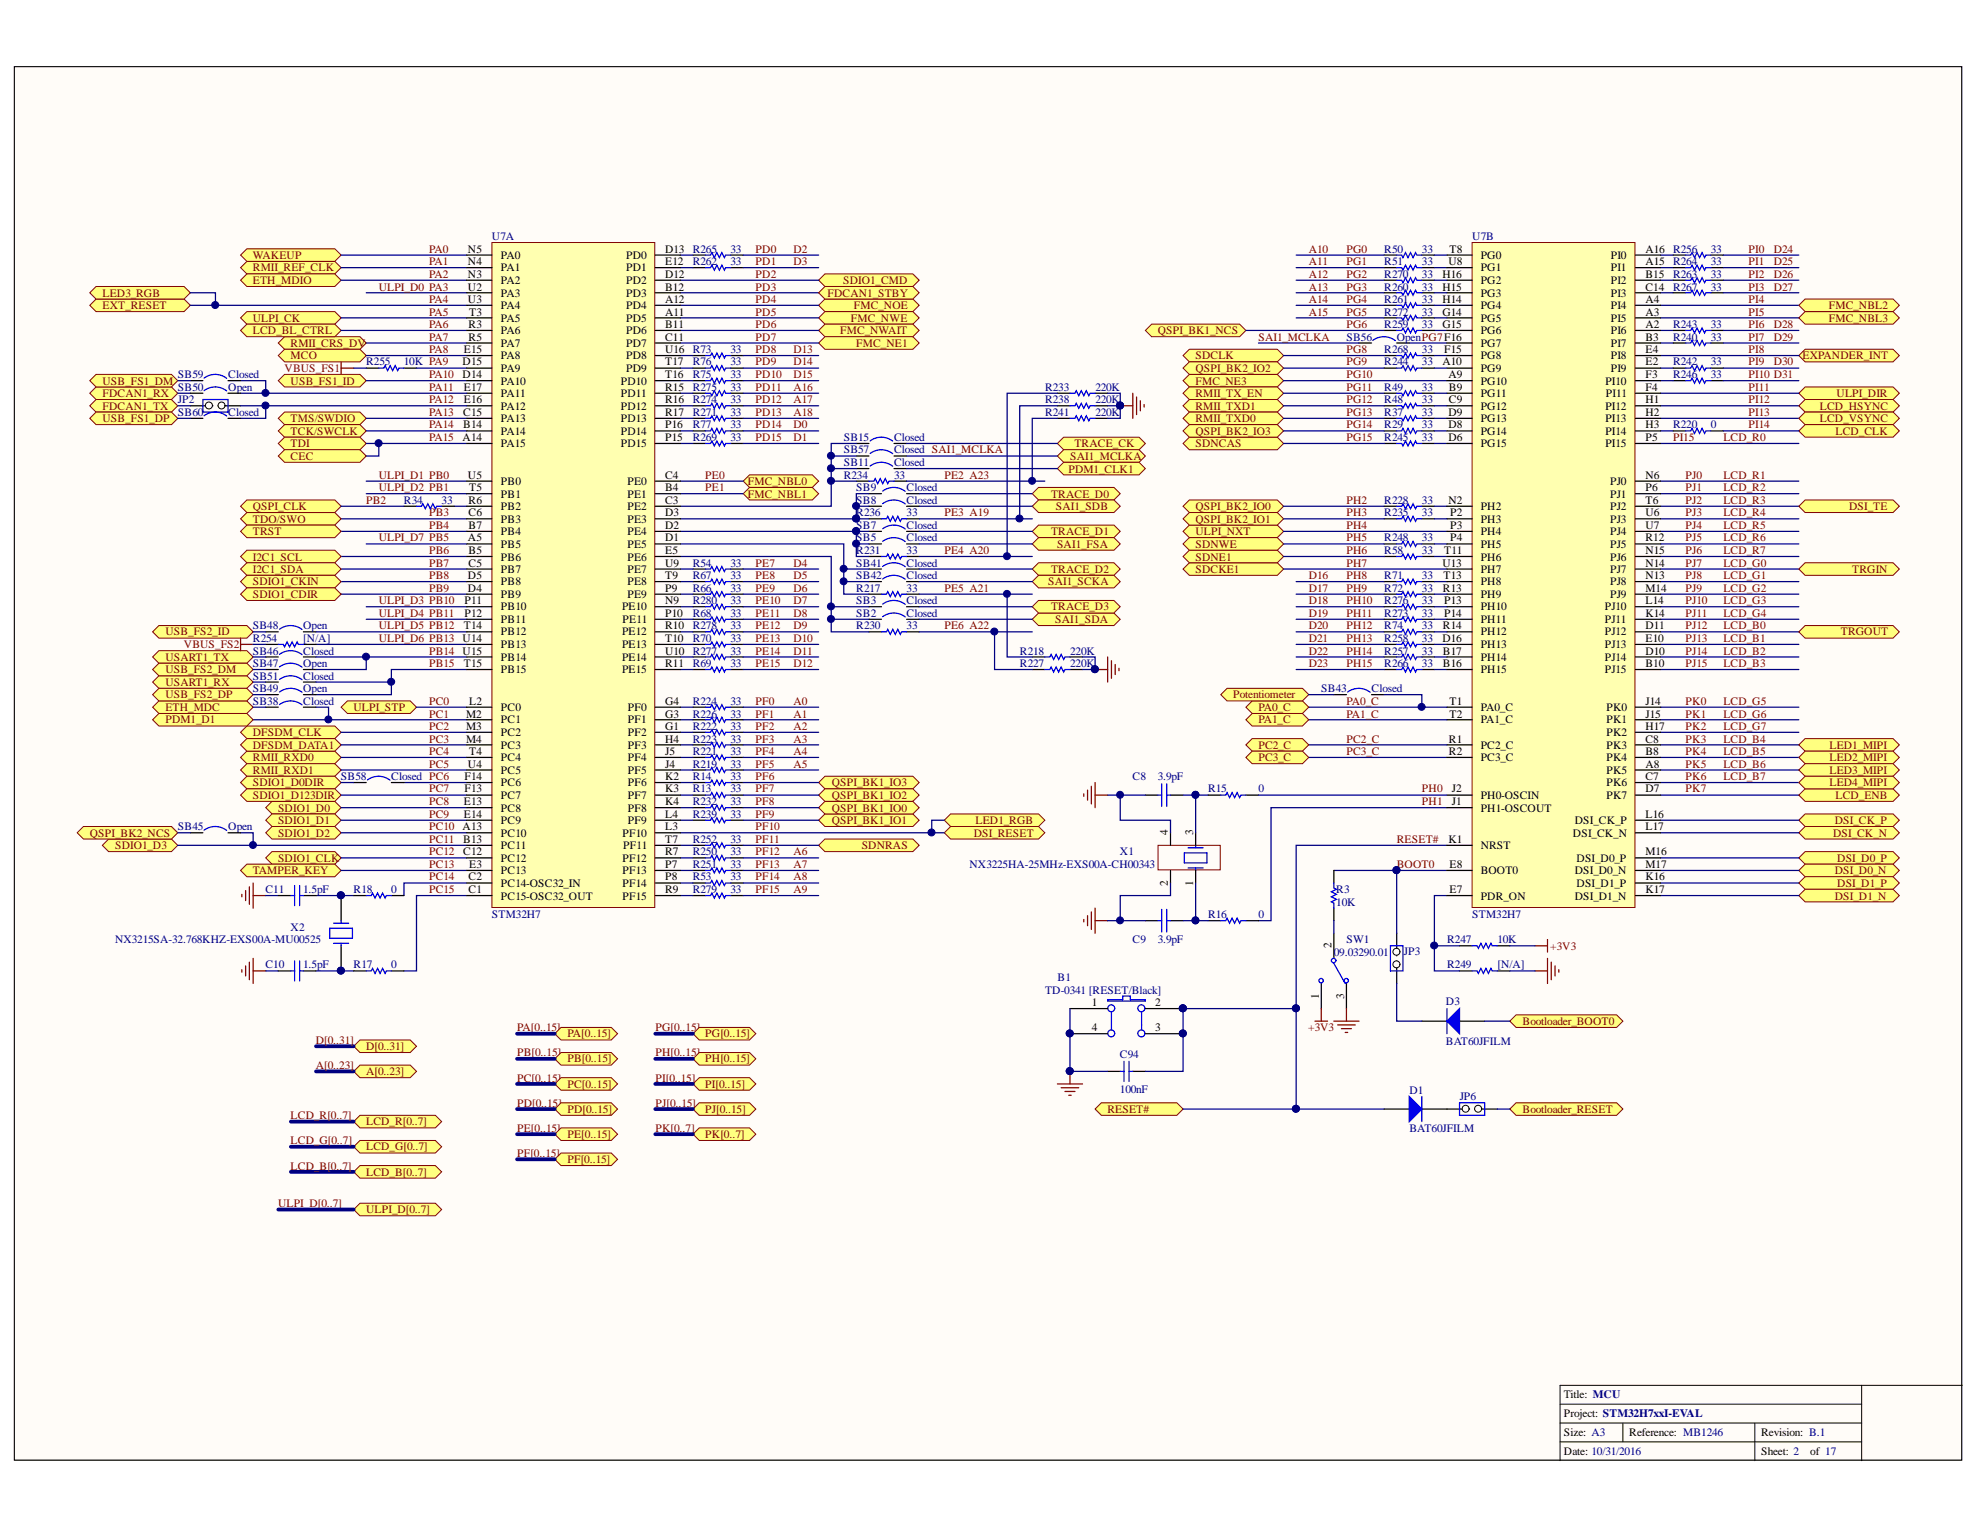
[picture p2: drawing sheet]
<svg xmlns="http://www.w3.org/2000/svg" width="279mm" height="216mm" viewBox="0 0 279 216" stroke-linecap="round" stroke-linejoin="round" font-family="sans-serif">
<defs><g id="words">
<g font-size="1.6" fill="#800000">
<text x="60.5" y="35.7">PA0</text>
<text x="106.6" y="35.7">PD0</text>
<text x="112" y="35.7">D2</text>
<text x="184.7" y="35.7">A10</text>
<text x="190" y="35.7">PG0</text>
<text x="246.7" y="35.7">PI0</text>
<text x="250.3" y="35.7">D24</text>
<text x="14.5" y="41.8">LED3_RGB</text>
<text x="35.7" y="38.3">RMII_REF_CLK</text>
<text x="35.7" y="40.1">ETH_MDIO</text>
<text x="35.7" y="36.5">WAKEUP</text>
<text x="53.4" y="41">ULPI_D0 PA3</text>
<text x="60.5" y="37.4">PA1</text>
<text x="60.5" y="39.2">PA2</text>
<text x="106.6" y="37.4">PD1</text>
<text x="106.6" y="39.2">PD2</text>
<text x="106.6" y="41">PD3</text>
<text x="112" y="37.4">D3</text>
<text x="116.8" y="41.8">FDCAN1_STBY</text>
<text x="119" y="40.1">SDIO1_CMD</text>
<text x="184.7" y="37.4">A11</text>
<text x="184.7" y="39.2">A12</text>
<text x="184.7" y="41">A13</text>
<text x="190" y="37.4">PG1</text>
<text x="190" y="39.2">PG2</text>
<text x="190" y="41">PG3</text>
<text x="246.7" y="37.4">PI1</text>
<text x="246.7" y="39.2">PI2</text>
<text x="246.7" y="41">PI3</text>
<text x="250.3" y="37.4">D25</text>
<text x="250.3" y="39.2">D26</text>
<text x="250.3" y="41">D27</text>
<text x="14.5" y="43.6">EXT_RESET</text>
<text x="35.7" y="45.4">ULPI_CK</text>
<text x="35.7" y="47.2">LCD_BL_CTRL</text>
<text x="60.5" y="42.8">PA4</text>
<text x="60.5" y="44.5">PA5</text>
<text x="60.5" y="46.3">PA6</text>
<text x="106.6" y="42.8">PD4</text>
<text x="106.6" y="44.5">PD5</text>
<text x="106.6" y="46.3">PD6</text>
<text x="118.6" y="47.2">FMC_NWAIT</text>
<text x="120.1" y="45.4">FMC_NWE</text>
<text x="120.5" y="43.6">FMC_NOE</text>
<text x="163.4" y="47.2">QSPI_BK1_NCS</text>
<text x="184.7" y="42.8">A14</text>
<text x="184.7" y="44.5">A15</text>
<text x="190" y="42.8">PG4</text>
<text x="190" y="44.5">PG5</text>
<text x="190" y="46.3">PG6</text>
<text x="246.7" y="42.8">PI4</text>
<text x="246.7" y="44.5">PI5</text>
<text x="246.7" y="46.3">PI6</text>
<text x="250.3" y="46.3">D28</text>
<text x="258.1" y="45.4">FMC_NBL3</text>
<text x="258.1" y="43.6">FMC_NBL2</text>
<text x="40.2" y="52.5">VBUS_FS1</text>
<text x="41" y="48.9">RMII_CRS_DV</text>
<text x="41" y="50.7">MCO</text>
<text x="60.5" y="48.1">PA7</text>
<text x="60.5" y="53.3">PA10</text>
<text x="60.5" y="49.9">PA8</text>
<text x="106.6" y="48.1">PD7</text>
<text x="106.6" y="49.9">PD8</text>
<text x="106.6" y="51.6">PD9</text>
<text x="106.6" y="53.3">PD10</text>
<text x="112" y="49.9">D13</text>
<text x="112" y="51.6">D14</text>
<text x="112" y="53.3">D15</text>
<text x="120.8" y="48.9">FMC_NE1</text>
<text x="168.7" y="50.7">SDCLK</text>
<text x="168.7" y="52.5">QSPI_BK2_IO2</text>
<text x="177.6" y="48.1">SAI1_MCLKA</text>
<text x="190" y="51.6">PG9</text>
<text x="190" y="49.9">PG8</text>
<text x="190" y="53.3">PG10</text>
<text x="246.7" y="51.6">PI9</text>
<text x="246.7" y="49.9">PI8</text>
<text x="246.7" y="53.3">PI10 D31</text>
<text x="246.7" y="48.1">PI7</text>
<text x="250.3" y="48.1">D29</text>
<text x="250.3" y="51.6">D30</text>
<text x="254.4" y="50.7">EXPANDER_INT</text>
<text x="14.5" y="56">FDCAN1_RX</text>
<text x="14.5" y="54.3">USB_FS1_DM</text>
<text x="14.5" y="57.8">FDCAN1_TX</text>
<text x="14.5" y="59.6">USB_FS1_DP</text>
<text x="41" y="59.6">TMS/SWDIO</text>
<text x="41" y="54.3">USB_FS1_ID</text>
<text x="60.5" y="55.1">PA11</text>
<text x="60.5" y="56.9">PA12</text>
<text x="60.5" y="58.7">PA13</text>
<text x="106.6" y="55.1">PD11</text>
<text x="106.6" y="56.9">PD12</text>
<text x="106.6" y="58.7">PD13</text>
<text x="112" y="55.1">A16</text>
<text x="112" y="56.9">A17</text>
<text x="112" y="58.7">A18</text>
<text x="168.7" y="54.3">FMC_NE3</text>
<text x="168.7" y="56">RMII_TX_EN</text>
<text x="168.7" y="57.8">RMII_TXD1</text>
<text x="168.7" y="59.6">RMII_TXD0</text>
<text x="190" y="55.1">PG11</text>
<text x="190" y="56.9">PG12</text>
<text x="190" y="58.7">PG13</text>
<text x="246.7" y="55.1">PI11</text>
<text x="246.7" y="56.9">PI12</text>
<text x="246.7" y="58.7">PI13</text>
<text x="256.8" y="57.8">LCD_HSYNC</text>
<text x="256.8" y="59.6">LCD_VSYNC</text>
<text x="259.2" y="56">ULPI_DIR</text>
<text x="41" y="61.4">TCK/SWCLK</text>
<text x="41" y="63.1">TDI</text>
<text x="41" y="64.9">CEC</text>
<text x="60.5" y="62.2">PA15</text>
<text x="60.5" y="60.4">PA14</text>
<text x="106.6" y="60.4">PD14</text>
<text x="106.6" y="62.2">PD15</text>
<text x="112" y="60.4">D0</text>
<text x="112" y="62.2">D1</text>
<text x="151" y="64.9">SAI1_MCLKA</text>
<text x="151.6" y="63.1">TRACE_CK</text>
<text x="168.7" y="63.1">SDNCAS</text>
<text x="168.7" y="61.4">QSPI_BK2_IO3</text>
<text x="190" y="60.4">PG14</text>
<text x="190" y="62.2">PG15</text>
<text x="236.1" y="62.2">PI15</text>
<text x="243.2" y="62.2">LCD_R0</text>
<text x="246.7" y="60.4">PI14</text>
<text x="259" y="61.4">LCD_CLK</text>
<text x="51.7" y="71.1">PB2</text>
<text x="53.4" y="67.5">ULPI_D1 PB0</text>
<text x="53.4" y="69.3">ULPI_D2 PB1</text>
<text x="99.5" y="67.5">PE0</text>
<text x="99.5" y="69.3">PE1</text>
<text x="105.5" y="68.5">FMC_NBL0</text>
<text x="105.5" y="70.2">FMC_NBL1</text>
<text x="133.3" y="67.5">PE2 A23</text>
<text x="148.3" y="70.2">TRACE_D0</text>
<text x="150.8" y="66.7">PDM1_CLK1</text>
<text x="190" y="71.1">PH2</text>
<text x="237.9" y="67.5">PJ0</text>
<text x="237.9" y="69.3">PJ1</text>
<text x="237.9" y="71.1">PJ2</text>
<text x="243.2" y="67.5">LCD_R1</text>
<text x="243.2" y="69.3">LCD_R2</text>
<text x="243.2" y="71.1">LCD_R3</text>
<text x="35.7" y="73.8">TDO/SWO</text>
<text x="35.7" y="75.6">TRST</text>
<text x="35.7" y="72">QSPI_CLK</text>
<text x="53.4" y="76.4">ULPI_D7 PB5</text>
<text x="60.5" y="72.9">PB3</text>
<text x="60.5" y="74.6">PB4</text>
<text x="133.3" y="72.9">PE3 A19</text>
<text x="148.3" y="75.6">TRACE_D1</text>
<text x="149" y="72">SAI1_SDB</text>
<text x="149.2" y="77.3">SAI1_FSA</text>
<text x="168.7" y="75.6">ULPI_NXT</text>
<text x="168.7" y="77.3">SDNWE</text>
<text x="168.7" y="72">QSPI_BK2_IO0</text>
<text x="168.7" y="73.8">QSPI_BK2_IO1</text>
<text x="190" y="72.9">PH3</text>
<text x="190" y="74.6">PH4</text>
<text x="190" y="76.4">PH5</text>
<text x="237.9" y="72.9">PJ3</text>
<text x="237.9" y="74.6">PJ4</text>
<text x="237.9" y="76.4">PJ5</text>
<text x="243.2" y="72.9">LCD_R4</text>
<text x="243.2" y="74.6">LCD_R5</text>
<text x="243.2" y="76.4">LCD_R6</text>
<text x="260.9" y="72">DSI_TE</text>
<text x="35.7" y="79.1">I2C1_SCL</text>
<text x="35.7" y="80.8">I2C1_SDA</text>
<text x="35.7" y="82.6">SDIO1_CKIN</text>
<text x="60.5" y="80">PB7</text>
<text x="60.5" y="81.7">PB8</text>
<text x="60.5" y="83.5">PB9</text>
<text x="60.5" y="78.2">PB6</text>
<text x="106.6" y="83.5">PE9</text>
<text x="106.6" y="81.7">PE8</text>
<text x="106.6" y="80">PE7</text>
<text x="112" y="80">D4</text>
<text x="112" y="81.7">D5</text>
<text x="112" y="83.5">D6</text>
<text x="133.3" y="78.2">PE4 A20</text>
<text x="133.3" y="83.5">PE5 A21</text>
<text x="147.9" y="82.6">SAI1_SCKA</text>
<text x="148.3" y="80.8">TRACE_D2</text>
<text x="168.7" y="80.8">SDCKE1</text>
<text x="168.7" y="79.1">SDNE1</text>
<text x="184.7" y="81.7">D16</text>
<text x="184.7" y="83.5">D17</text>
<text x="190" y="83.5">PH9</text>
<text x="190" y="81.7">PH8</text>
<text x="190" y="78.2">PH6</text>
<text x="190" y="80">PH7</text>
<text x="237.9" y="78.2">PJ6</text>
<text x="237.9" y="80">PJ7</text>
<text x="237.9" y="81.7">PJ8</text>
<text x="237.9" y="83.5">PJ9</text>
<text x="243.2" y="78.2">LCD_R7</text>
<text x="243.2" y="83.5">LCD_G2</text>
<text x="243.2" y="80">LCD_G0</text>
<text x="243.2" y="81.7">LCD_G1</text>
<text x="261.4" y="80.8">TRGIN</text>
<text x="23.3" y="89.7">USB_FS2_ID</text>
<text x="35.7" y="84.3">SDIO1_CDIR</text>
<text x="53.4" y="85.3">ULPI_D3 PB10</text>
<text x="53.4" y="87.1">ULPI_D4 PB11</text>
<text x="53.4" y="88.8">ULPI_D5 PB12</text>
<text x="106.6" y="87.1">PE11</text>
<text x="106.6" y="85.3">PE10</text>
<text x="106.6" y="88.8">PE12</text>
<text x="112" y="85.3">D7</text>
<text x="112" y="87.1">D8</text>
<text x="112" y="88.8">D9</text>
<text x="133.3" y="88.8">PE6 A22</text>
<text x="148.3" y="86.1">TRACE_D3</text>
<text x="148.9" y="87.9">SAI1_SDA</text>
<text x="184.7" y="85.3">D18</text>
<text x="184.7" y="87.1">D19</text>
<text x="184.7" y="88.8">D20</text>
<text x="190" y="87.1">PH11</text>
<text x="190" y="85.3">PH10</text>
<text x="190" y="88.8">PH12</text>
<text x="237.9" y="88.8">PJ12</text>
<text x="237.9" y="85.3">PJ10</text>
<text x="237.9" y="87.1">PJ11</text>
<text x="243.2" y="88.8">LCD_B0</text>
<text x="243.2" y="85.3">LCD_G3</text>
<text x="243.2" y="87.1">LCD_G4</text>
<text x="259.8" y="89.7">TRGOUT</text>
<text x="23.3" y="93.2">USART1_TX</text>
<text x="23.3" y="95">USB_FS2_DM</text>
<text x="26" y="91.4">VBUS_FS2</text>
<text x="53.4" y="90.6">ULPI_D6 PB13</text>
<text x="60.5" y="92.4">PB14</text>
<text x="60.5" y="94.1">PB15</text>
<text x="106.6" y="92.4">PE14</text>
<text x="106.6" y="94.1">PE15</text>
<text x="106.6" y="90.6">PE13</text>
<text x="112" y="90.6">D10</text>
<text x="112" y="92.4">D11</text>
<text x="112" y="94.1">D12</text>
<text x="184.7" y="90.6">D21</text>
<text x="184.7" y="92.4">D22</text>
<text x="184.7" y="94.1">D23</text>
<text x="190" y="92.4">PH14</text>
<text x="190" y="94.1">PH15</text>
<text x="190" y="90.6">PH13</text>
<text x="237.9" y="92.4">PJ14</text>
<text x="237.9" y="94.1">PJ15</text>
<text x="237.9" y="90.6">PJ13</text>
<text x="243.2" y="90.6">LCD_B1</text>
<text x="243.2" y="92.4">LCD_B2</text>
<text x="243.2" y="94.1">LCD_B3</text>
<text x="23.3" y="100.3">ETH_MDC</text>
<text x="23.3" y="96.8">USART1_RX</text>
<text x="23.3" y="98.5">USB_FS2_DP</text>
<text x="49.9" y="100.3">ULPI_STP</text>
<text x="60.5" y="99.5">PC0</text>
<text x="60.5" y="101.2">PC1</text>
<text x="106.6" y="99.5">PF0</text>
<text x="106.6" y="101.2">PF1</text>
<text x="112" y="101.2">A1</text>
<text x="112" y="99.5">A0</text>
<text x="174" y="98.5">Potentiometer</text>
<text x="177.6" y="100.3">PA0_C</text>
<text x="190" y="99.5">PA0_C</text>
<text x="190" y="101.2">PA1_C</text>
<text x="237.9" y="99.5">PK0</text>
<text x="237.9" y="101.2">PK1</text>
<text x="243.2" y="99.5">LCD_G5</text>
<text x="243.2" y="101.2">LCD_G6</text>
<text x="23.3" y="102.1">PDM1_D1</text>
<text x="35.7" y="107.4">RMII_RXD0</text>
<text x="35.7" y="103.9">DFSDM_CLK</text>
<text x="35.7" y="105.6">DFSDM_DATA1</text>
<text x="60.5" y="103">PC2</text>
<text x="60.5" y="104.8">PC3</text>
<text x="60.5" y="106.6">PC4</text>
<text x="106.6" y="103">PF2</text>
<text x="106.6" y="104.8">PF3</text>
<text x="106.6" y="106.6">PF4</text>
<text x="112" y="103">A2</text>
<text x="112" y="104.8">A3</text>
<text x="112" y="106.6">A4</text>
<text x="177.6" y="102.1">PA1_C</text>
<text x="177.6" y="105.6">PC2_C</text>
<text x="177.6" y="107.4">PC3_C</text>
<text x="190" y="104.8">PC2_C</text>
<text x="190" y="106.6">PC3_C</text>
<text x="237.9" y="104.8">PK3</text>
<text x="237.9" y="106.6">PK4</text>
<text x="237.9" y="103">PK2</text>
<text x="243.2" y="104.8">LCD_B4</text>
<text x="243.2" y="106.6">LCD_B5</text>
<text x="243.2" y="103">LCD_G7</text>
<text x="258.2" y="105.6">LED1_MIPI</text>
<text x="258.2" y="107.4">LED2_MIPI</text>
<text x="35.7" y="109.2">RMII_RXD1</text>
<text x="35.7" y="111">SDIO1_D0DIR</text>
<text x="35.7" y="112.7">SDIO1_D123DIR</text>
<text x="60.5" y="108.3">PC5</text>
<text x="60.5" y="111.8">PC7</text>
<text x="60.5" y="113.6">PC8</text>
<text x="106.6" y="113.6">PF8</text>
<text x="106.6" y="108.3">PF5</text>
<text x="106.6" y="110.1">PF6</text>
<text x="106.6" y="111.8">PF7</text>
<text x="112" y="108.3">A5</text>
<text x="117.4" y="111">QSPI_BK1_IO3</text>
<text x="117.4" y="112.7">QSPI_BK1_IO2</text>
<text x="200.7" y="111.8">PH0</text>
<text x="200.7" y="113.6">PH1</text>
<text x="237.9" y="108.3">PK5</text>
<text x="237.9" y="110.1">PK6</text>
<text x="237.9" y="111.8">PK7</text>
<text x="243.2" y="108.3">LCD_B6</text>
<text x="243.2" y="110.1">LCD_B7</text>
<text x="258.2" y="109.2">LED3_MIPI</text>
<text x="258.2" y="111">LED4_MIPI</text>
<text x="259" y="112.7">LCD_ENB</text>
<text x="12.7" y="118.1">QSPI_BK2_NCS</text>
<text x="16.2" y="119.8">SDIO1_D3</text>
<text x="39.2" y="114.5">SDIO1_D0</text>
<text x="39.2" y="116.3">SDIO1_D1</text>
<text x="39.2" y="118.1">SDIO1_D2</text>
<text x="60.5" y="115.4">PC9</text>
<text x="60.5" y="117.1">PC10</text>
<text x="60.5" y="118.9">PC11</text>
<text x="106.6" y="115.4">PF9</text>
<text x="106.6" y="118.9">PF11</text>
<text x="106.6" y="117.1">PF10</text>
<text x="117.4" y="116.3">QSPI_BK1_IO1</text>
<text x="117.4" y="114.5">QSPI_BK1_IO0</text>
<text x="121.6" y="119.8">SDNRAS</text>
<text x="137.4" y="118.1">DSI_RESET</text>
<text x="137.7" y="116.3">LED1_RGB</text>
<text x="197.1" y="118.9">RESET#</text>
<text x="258.7" y="118.1">DSI_CK_N</text>
<text x="258.9" y="116.3">DSI_CK_P</text>
<text x="35.7" y="123.4">TAMPER_KEY</text>
<text x="39.2" y="121.6">SDIO1_CLK</text>
<text x="60.5" y="120.7">PC12</text>
<text x="60.5" y="122.5">PC13</text>
<text x="60.5" y="124.2">PC14</text>
<text x="106.6" y="124.2">PF14</text>
<text x="106.6" y="120.7">PF12</text>
<text x="106.6" y="122.5">PF13</text>
<text x="112" y="120.7">A6</text>
<text x="112" y="122.5">A7</text>
<text x="112" y="124.2">A8</text>
<text x="197.1" y="122.5">BOOT0</text>
<text x="258.9" y="123.4">DSI_D0_N</text>
<text x="259.3" y="121.6">DSI_D0_P</text>
<text x="259.3" y="125.2">DSI_D1_P</text>
<text x="60.5" y="126">PC15</text>
<text x="106.6" y="126">PF15</text>
<text x="112" y="126">A9</text>
<text x="258.9" y="126.9">DSI_D1_N</text>
<text x="218.8" y="134">+3V3</text>
<text x="44.6" y="147.3">D[0..31]</text>
<text x="51.7" y="148.1">D[0..31]</text>
<text x="73" y="145.5">PA[0..15]</text>
<text x="73" y="149.1">PB[0..15]</text>
<text x="80.1" y="146.4">PA[0..15]</text>
<text x="80.1" y="149.9">PB[0..15]</text>
<text x="92.5" y="145.5">PG[0..15]</text>
<text x="92.5" y="149.1">PH[0..15]</text>
<text x="99.5" y="146.4">PG[0..15]</text>
<text x="99.5" y="149.9">PH[0..15]</text>
<text x="184.6" y="145.5">+3V3</text>
<text x="214.9" y="144.6">Bootloader_BOOT0</text>
<text x="44.6" y="150.9">A[0..23]</text>
<text x="51.7" y="151.7">A[0..23]</text>
<text x="73" y="152.6">PC[0..15]</text>
<text x="80.1" y="153.5">PC[0..15]</text>
<text x="92.5" y="152.6">PI[0..15]</text>
<text x="99.5" y="153.5">PI[0..15]</text>
<text x="41" y="158">LCD_R[0..7]</text>
<text x="41" y="161.5">LCD_G[0..7]</text>
<text x="51.7" y="158.8">LCD_R[0..7]</text>
<text x="73" y="156.2">PD[0..15]</text>
<text x="73" y="159.7">PE[0..15]</text>
<text x="80.1" y="157">PD[0..15]</text>
<text x="80.1" y="160.6">PE[0..15]</text>
<text x="92.5" y="156.2">PJ[0..15]</text>
<text x="92.5" y="159.7">PK[0..7]</text>
<text x="99.5" y="157">PJ[0..15]</text>
<text x="99.5" y="160.6">PK[0..7]</text>
<text x="156.3" y="157">RESET#</text>
<text x="214.9" y="157">Bootloader_RESET</text>
<text x="41" y="165.1">LCD_B[0..7]</text>
<text x="51.7" y="162.3">LCD_G[0..7]</text>
<text x="51.7" y="165.9">LCD_B[0..7]</text>
<text x="73" y="163.3">PF[0..15]</text>
<text x="80.1" y="164.1">PF[0..15]</text>
<text x="39.2" y="170.3">ULPI_D[0..7]</text>
<text x="51.7" y="171.2">ULPI_D[0..7]</text>
</g>
<g font-size="1.6">
<text x="66" y="35.7">N5</text>
<text x="93.9" y="35.7">D13</text>
<text x="204.5" y="35.7">T8</text>
<text x="232.2" y="35.7">A16</text>
<text x="66" y="39.2">N3</text>
<text x="66" y="37.4">N4</text>
<text x="66" y="41">U2</text>
<text x="70.7" y="40.1">PA2</text>
<text x="70.7" y="38.3">PA1</text>
<text x="70.7" y="36.5">PA0</text>
<text x="70.7" y="41.8">PA3</text>
<text x="88.4" y="38.3">PD1</text>
<text x="88.4" y="36.5">PD0</text>
<text x="88.4" y="41.8">PD3</text>
<text x="88.4" y="40.1">PD2</text>
<text x="93.9" y="37.4">E12</text>
<text x="93.9" y="41">B12</text>
<text x="93.9" y="39.2">D12</text>
<text x="203.5" y="41">H15</text>
<text x="203.5" y="39.2">H16</text>
<text x="204.4" y="37.4">U8</text>
<text x="208.9" y="41.8">PG3</text>
<text x="208.9" y="40.1">PG2</text>
<text x="208.9" y="36.5">PG0</text>
<text x="208.9" y="38.3">PG1</text>
<text x="227.3" y="40.1">PI2</text>
<text x="227.3" y="38.3">PI1</text>
<text x="227.3" y="36.5">PI0</text>
<text x="227.3" y="41.8">PI3</text>
<text x="232.2" y="39.2">B15</text>
<text x="232.2" y="37.4">A15</text>
<text x="232.2" y="41">C14</text>
<text x="66" y="42.8">U3</text>
<text x="66.1" y="46.3">R3</text>
<text x="66.2" y="44.5">T3</text>
<text x="70.7" y="47.2">PA6</text>
<text x="70.7" y="45.4">PA5</text>
<text x="70.7" y="43.6">PA4</text>
<text x="88.4" y="43.6">PD4</text>
<text x="88.4" y="47.2">PD6</text>
<text x="88.4" y="45.4">PD5</text>
<text x="93.9" y="42.8">A12</text>
<text x="93.9" y="46.3">B11</text>
<text x="93.9" y="44.5">A11</text>
<text x="203.5" y="46.3">G15</text>
<text x="203.5" y="44.5">G14</text>
<text x="203.5" y="42.8">H14</text>
<text x="208.9" y="47.2">PG6</text>
<text x="208.9" y="45.4">PG5</text>
<text x="208.9" y="43.6">PG4</text>
<text x="227.3" y="45.4">PI5</text>
<text x="227.3" y="47.2">PI6</text>
<text x="227.3" y="43.6">PI4</text>
<text x="232.2" y="44.5">A3</text>
<text x="232.2" y="46.3">A2</text>
<text x="232.2" y="42.8">A4</text>
<text x="65.3" y="51.6">D15</text>
<text x="65.3" y="53.3">D14</text>
<text x="65.4" y="49.9">E15</text>
<text x="66.1" y="48.1">R5</text>
<text x="70.7" y="48.9">PA7</text>
<text x="70.7" y="50.7">PA8</text>
<text x="70.7" y="52.5">PA9</text>
<text x="88.4" y="52.5">PD9</text>
<text x="88.4" y="50.7">PD8</text>
<text x="88.4" y="48.9">PD7</text>
<text x="93.9" y="53.3">T16</text>
<text x="93.9" y="51.6">T17</text>
<text x="93.9" y="49.9">U16</text>
<text x="93.9" y="48.1">C11</text>
<text x="203.5" y="51.6">A10</text>
<text x="203.8" y="49.9">F15</text>
<text x="204.4" y="53.3">A9</text>
<text x="208.9" y="50.7">PG8</text>
<text x="208.9" y="52.5">PG9</text>
<text x="208.9" y="48.9">PG7</text>
<text x="227.3" y="52.5">PI9</text>
<text x="227.3" y="48.9">PI7</text>
<text x="227.3" y="50.7">PI8</text>
<text x="232.2" y="51.6">E2</text>
<text x="232.2" y="48.1">B3</text>
<text x="232.2" y="49.9">E4</text>
<text x="232.2" y="53.3">F3</text>
<text x="65.4" y="58.7">C15</text>
<text x="65.4" y="56.9">E16</text>
<text x="65.4" y="55.1">E17</text>
<text x="70.7" y="59.6">PA13</text>
<text x="70.7" y="57.8">PA12</text>
<text x="70.7" y="56">PA11</text>
<text x="70.7" y="54.3">PA10</text>
<text x="87.6" y="56">PD11</text>
<text x="87.6" y="57.8">PD12</text>
<text x="87.6" y="59.6">PD13</text>
<text x="87.6" y="54.3">PD10</text>
<text x="93.9" y="55.1">R15</text>
<text x="93.9" y="56.9">R16</text>
<text x="93.9" y="58.7">R17</text>
<text x="204.4" y="58.7">D9</text>
<text x="204.5" y="55.1">B9</text>
<text x="204.5" y="56.9">C9</text>
<text x="208.9" y="54.3">PG10</text>
<text x="208.9" y="56">PG11</text>
<text x="208.9" y="57.8">PG12</text>
<text x="208.9" y="59.6">PG13</text>
<text x="226.5" y="57.8">PI12</text>
<text x="226.5" y="59.6">PI13</text>
<text x="226.5" y="54.3">PI10</text>
<text x="226.6" y="56">PI11</text>
<text x="232.2" y="56.9">H1</text>
<text x="232.2" y="58.7">H2</text>
<text x="232.2" y="55.1">F4</text>
<text x="65.3" y="62.2">A14</text>
<text x="65.4" y="60.4">B14</text>
<text x="70.7" y="63.1">PA15</text>
<text x="70.7" y="61.4">PA14</text>
<text x="87.6" y="61.4">PD14</text>
<text x="87.6" y="63.1">PD15</text>
<text x="93.9" y="60.4">P16</text>
<text x="93.9" y="62.2">P15</text>
<text x="204.4" y="60.4">D8</text>
<text x="204.4" y="62.2">D6</text>
<text x="208.9" y="61.4">PG14</text>
<text x="208.9" y="63.1">PG15</text>
<text x="226.5" y="63.1">PI15</text>
<text x="226.5" y="61.4">PI14</text>
<text x="232.2" y="62.2">P5</text>
<text x="232.2" y="60.4">H3</text>
<text x="66" y="67.5">U5</text>
<text x="66.1" y="71.1">R6</text>
<text x="66.2" y="69.3">T5</text>
<text x="70.7" y="70.2">PB1</text>
<text x="70.7" y="68.5">PB0</text>
<text x="88.5" y="70.2">PE1</text>
<text x="88.5" y="68.5">PE0</text>
<text x="93.9" y="69.3">B4</text>
<text x="93.9" y="67.5">C4</text>
<text x="93.9" y="71.1">C3</text>
<text x="204.4" y="71.1">N2</text>
<text x="227.2" y="68.5">PJ0</text>
<text x="227.2" y="70.2">PJ1</text>
<text x="232.2" y="71.1">T6</text>
<text x="232.2" y="67.5">N6</text>
<text x="232.2" y="69.3">P6</text>
<text x="66" y="76.4">A5</text>
<text x="66.1" y="72.9">C6</text>
<text x="66.1" y="74.6">B7</text>
<text x="70.7" y="72">PB2</text>
<text x="70.7" y="73.8">PB3</text>
<text x="70.7" y="75.6">PB4</text>
<text x="70.7" y="77.3">PB5</text>
<text x="88.5" y="77.3">PE5</text>
<text x="88.5" y="75.6">PE4</text>
<text x="88.5" y="72">PE2</text>
<text x="88.5" y="73.8">PE3</text>
<text x="93.9" y="76.4">D1</text>
<text x="93.9" y="74.6">D2</text>
<text x="93.9" y="72.9">D3</text>
<text x="204.6" y="72.9">P2</text>
<text x="204.6" y="76.4">P4</text>
<text x="204.6" y="74.6">P3</text>
<text x="208.9" y="72">PH2</text>
<text x="208.9" y="73.8">PH3</text>
<text x="208.9" y="77.3">PH5</text>
<text x="208.9" y="75.6">PH4</text>
<text x="227.2" y="72">PJ2</text>
<text x="227.2" y="73.8">PJ3</text>
<text x="227.2" y="75.6">PJ4</text>
<text x="227.2" y="77.3">PJ5</text>
<text x="232.2" y="72.9">U6</text>
<text x="232.2" y="74.6">U7</text>
<text x="232.2" y="76.4">R12</text>
<text x="66" y="81.7">D5</text>
<text x="66" y="83.5">D4</text>
<text x="66.1" y="78.2">B5</text>
<text x="66.1" y="80">C5</text>
<text x="70.7" y="79.1">PB6</text>
<text x="70.7" y="80.8">PB7</text>
<text x="70.7" y="82.6">PB8</text>
<text x="88.5" y="79.1">PE6</text>
<text x="88.5" y="82.6">PE8</text>
<text x="88.5" y="80.8">PE7</text>
<text x="93.9" y="78.2">E5</text>
<text x="93.9" y="81.7">T9</text>
<text x="93.9" y="80">U9</text>
<text x="93.9" y="83.5">P9</text>
<text x="203.5" y="80">U13</text>
<text x="203.6" y="83.5">R13</text>
<text x="203.7" y="81.7">T13</text>
<text x="203.8" y="78.2">T11</text>
<text x="208.9" y="79.1">PH6</text>
<text x="208.9" y="82.6">PH8</text>
<text x="208.9" y="80.8">PH7</text>
<text x="227.2" y="82.6">PJ8</text>
<text x="227.2" y="80.8">PJ7</text>
<text x="227.2" y="79.1">PJ6</text>
<text x="232.2" y="83.5">M14</text>
<text x="232.2" y="81.7">N13</text>
<text x="232.2" y="80">N14</text>
<text x="232.2" y="78.2">N15</text>
<text x="65.4" y="88.8">T14</text>
<text x="65.5" y="87.1">P12</text>
<text x="65.5" y="85.3">P11</text>
<text x="70.7" y="87.9">PB11</text>
<text x="70.7" y="89.7">PB12</text>
<text x="70.7" y="86.1">PB10</text>
<text x="70.7" y="84.3">PB9</text>
<text x="87.8" y="86.1">PE10</text>
<text x="87.8" y="89.7">PE12</text>
<text x="87.9" y="87.9">PE11</text>
<text x="88.5" y="84.3">PE9</text>
<text x="93.9" y="85.3">N9</text>
<text x="93.9" y="87.1">P10</text>
<text x="93.9" y="88.8">R10</text>
<text x="203.6" y="88.8">R14</text>
<text x="203.8" y="85.3">P13</text>
<text x="203.8" y="87.1">P14</text>
<text x="208.9" y="84.3">PH9</text>
<text x="208.9" y="89.7">PH12</text>
<text x="208.9" y="86.1">PH10</text>
<text x="208.9" y="87.9">PH11</text>
<text x="226.4" y="87.9">PJ11</text>
<text x="226.4" y="86.1">PJ10</text>
<text x="226.4" y="89.7">PJ12</text>
<text x="227.2" y="84.3">PJ9</text>
<text x="232.2" y="87.1">K14</text>
<text x="232.2" y="85.3">L14</text>
<text x="232.2" y="88.8">D11</text>
<text x="65.3" y="90.6">U14</text>
<text x="65.3" y="92.4">U15</text>
<text x="65.4" y="94.1">T15</text>
<text x="70.7" y="95">PB15</text>
<text x="70.7" y="91.4">PB13</text>
<text x="70.7" y="93.2">PB14</text>
<text x="87.8" y="91.4">PE13</text>
<text x="87.8" y="93.2">PE14</text>
<text x="87.8" y="95">PE15</text>
<text x="93.9" y="90.6">T10</text>
<text x="93.9" y="92.4">U10</text>
<text x="93.9" y="94.1">R11</text>
<text x="203.5" y="90.6">D16</text>
<text x="203.6" y="94.1">B16</text>
<text x="203.6" y="92.4">B17</text>
<text x="208.9" y="95">PH15</text>
<text x="208.9" y="93.2">PH14</text>
<text x="208.9" y="91.4">PH13</text>
<text x="226.4" y="95">PJ15</text>
<text x="226.4" y="93.2">PJ14</text>
<text x="226.4" y="91.4">PJ13</text>
<text x="232.2" y="94.1">B10</text>
<text x="232.2" y="92.4">D10</text>
<text x="232.2" y="90.6">E10</text>
<text x="65.8" y="101.2">M2</text>
<text x="66.2" y="99.5">L2</text>
<text x="70.7" y="100.3">PC0</text>
<text x="88.6" y="100.3">PF0</text>
<text x="93.9" y="101.2">G3</text>
<text x="93.9" y="99.5">G4</text>
<text x="204.5" y="99.5">T1</text>
<text x="204.5" y="101.2">T2</text>
<text x="208.9" y="100.3">PA0_C</text>
<text x="226.7" y="100.3">PK0</text>
<text x="232.2" y="101.2">J15</text>
<text x="232.2" y="99.5">J14</text>
<text x="65.8" y="103">M3</text>
<text x="65.8" y="104.8">M4</text>
<text x="66.2" y="106.6">T4</text>
<text x="70.7" y="102.1">PC1</text>
<text x="70.7" y="103.9">PC2</text>
<text x="70.7" y="105.6">PC3</text>
<text x="70.7" y="107.4">PC4</text>
<text x="88.6" y="103.9">PF2</text>
<text x="88.6" y="105.6">PF3</text>
<text x="88.6" y="102.1">PF1</text>
<text x="88.6" y="107.4">PF4</text>
<text x="93.9" y="103">G1</text>
<text x="93.9" y="104.8">H4</text>
<text x="93.9" y="106.6">J5</text>
<text x="204.5" y="106.6">R2</text>
<text x="204.5" y="104.8">R1</text>
<text x="208.9" y="107.4">PC3_C</text>
<text x="208.9" y="102.1">PA1_C</text>
<text x="208.9" y="105.6">PC2_C</text>
<text x="226.7" y="103.9">PK2</text>
<text x="226.7" y="102.1">PK1</text>
<text x="226.7" y="105.6">PK3</text>
<text x="226.7" y="107.4">PK4</text>
<text x="232.2" y="103">H17</text>
<text x="232.2" y="104.8">C8</text>
<text x="232.2" y="106.6">B8</text>
<text x="65.4" y="113.6">E13</text>
<text x="65.5" y="110.1">F14</text>
<text x="65.5" y="111.8">F13</text>
<text x="66" y="108.3">U4</text>
<text x="70.7" y="111">PC6</text>
<text x="70.7" y="112.7">PC7</text>
<text x="70.7" y="109.2">PC5</text>
<text x="88.6" y="112.7">PF7</text>
<text x="88.6" y="111">PF6</text>
<text x="88.6" y="109.2">PF5</text>
<text x="93.9" y="111.8">K3</text>
<text x="93.9" y="110.1">K2</text>
<text x="93.9" y="113.6">K4</text>
<text x="93.9" y="108.3">J4</text>
<text x="204.9" y="113.6">J1</text>
<text x="204.9" y="111.8">J2</text>
<text x="208.9" y="112.7">PH0-OSCIN</text>
<text x="226.7" y="109.2">PK5</text>
<text x="226.7" y="112.7">PK7</text>
<text x="226.7" y="111">PK6</text>
<text x="232.2" y="108.3">A8</text>
<text x="232.2" y="111.8">D7</text>
<text x="232.2" y="110.1">C7</text>
<text x="65.3" y="117.1">A13</text>
<text x="65.4" y="118.9">B13</text>
<text x="65.4" y="115.4">E14</text>
<text x="70.7" y="118.1">PC10</text>
<text x="70.7" y="119.8">PC11</text>
<text x="70.7" y="114.5">PC8</text>
<text x="70.7" y="116.3">PC9</text>
<text x="87.9" y="118.1">PF10</text>
<text x="87.9" y="119.8">PF11</text>
<text x="88.6" y="116.3">PF9</text>
<text x="88.6" y="114.5">PF8</text>
<text x="93.9" y="115.4">L4</text>
<text x="93.9" y="118.9">T7</text>
<text x="93.9" y="117.1">L3</text>
<text x="164.8" y="117.9" transform="rotate(-90 164.8 117.9)">4</text>
<text x="168.4" y="117.9" transform="rotate(-90 168.4 117.9)">3</text>
<text x="204.4" y="118.9">K1</text>
<text x="208.9" y="119.8">NRST</text>
<text x="208.9" y="114.5">PH1-OSCOUT</text>
<text x="222" y="118.1">DSI_CK_N</text>
<text x="222.2" y="116.3">DSI_CK_P</text>
<text x="232.2" y="115.4">L16</text>
<text x="232.2" y="117.1">L17</text>
<text x="65.4" y="120.7">C12</text>
<text x="66.1" y="124.2">C2</text>
<text x="66.2" y="122.5">E3</text>
<text x="70.7" y="121.6">PC12</text>
<text x="70.7" y="125.2">PC14-OSC32_IN</text>
<text x="70.7" y="123.4">PC13</text>
<text x="87.9" y="123.4">PF13</text>
<text x="87.9" y="121.6">PF12</text>
<text x="87.9" y="125.2">PF14</text>
<text x="93.9" y="122.5">P7</text>
<text x="93.9" y="120.7">R7</text>
<text x="93.9" y="124.2">P8</text>
<text x="164.8" y="125.1" transform="rotate(-90 164.8 125.1)">2</text>
<text x="168.4" y="125.1" transform="rotate(-90 168.4 125.1)">1</text>
<text x="204.5" y="122.5">E8</text>
<text x="208.9" y="123.4">BOOT0</text>
<text x="222.2" y="123.4">DSI_D0_N</text>
<text x="222.5" y="121.6">DSI_D0_P</text>
<text x="222.5" y="125.2">DSI_D1_P</text>
<text x="232.2" y="120.7">M16</text>
<text x="232.2" y="122.5">M17</text>
<text x="232.2" y="124.2">K16</text>
<text x="66.1" y="126">C1</text>
<text x="70.7" y="126.9">PC15-OSC32_OUT</text>
<text x="87.9" y="126.9">PF15</text>
<text x="93.9" y="126">R9</text>
<text x="204.5" y="126">E7</text>
<text x="208.9" y="126.9">PDR_ON</text>
<text x="222.2" y="126.9">DSI_D1_N</text>
<text x="232.2" y="126">K17</text>
<text x="187.9" y="133.8" transform="rotate(-90 187.9 133.8)">2</text>
<text x="154.1" y="142">1</text>
<text x="163" y="142">2</text>
<text x="186.1" y="141" transform="rotate(-90 186.1 141)">1</text>
<text x="189.7" y="141" transform="rotate(-90 189.7 141)">3</text>
<text x="154.1" y="145.5">4</text>
<text x="163" y="145.5">3</text>
<text x="220.7" y="197.2">Title: MCU</text>
<text x="220.7" y="202.7">Size: A3</text>
<text x="220.7" y="200">Project: STM32H7xxI-EVAL</text>
<text x="229.9" y="202.7">Reference: MB1246</text>
<text x="248.5" y="202.7">Revision: B.1</text>
<text x="220.7" y="205.3">Date: 10/31/2016</text>
<text x="248.5" y="205.3">Sheet: 2</text>
<text x="255.5" y="205.3">of 17</text>
</g>
<g font-size="1.6" fill="#000080">
<text x="69.4" y="33.9">U7A</text>
<text x="97.7" y="35.7">R265</text>
<text x="103.1" y="35.7">33</text>
<text x="195.3" y="35.7">R50</text>
<text x="200.7" y="35.7">33</text>
<text x="207.8" y="33.9">U7B</text>
<text x="236.1" y="35.7">R256</text>
<text x="241.4" y="35.7">33</text>
<text x="97.7" y="37.4">R262</text>
<text x="103.1" y="37.4">33</text>
<text x="195.3" y="37.4">R51</text>
<text x="195.3" y="39.2">R270</text>
<text x="195.3" y="41">R260</text>
<text x="200.7" y="37.4">33</text>
<text x="200.7" y="39.2">33</text>
<text x="200.7" y="41">33</text>
<text x="236.1" y="37.4">R264</text>
<text x="236.1" y="39.2">R263</text>
<text x="236.1" y="41">R267</text>
<text x="241.4" y="37.4">33</text>
<text x="241.4" y="39.2">33</text>
<text x="241.4" y="41">33</text>
<text x="195.3" y="42.8">R261</text>
<text x="195.3" y="44.5">R272</text>
<text x="195.3" y="46.3">R259</text>
<text x="200.7" y="42.8">33</text>
<text x="200.7" y="44.5">33</text>
<text x="200.7" y="46.3">33</text>
<text x="236.1" y="46.3">R243</text>
<text x="241.4" y="46.3">33</text>
<text x="25.1" y="53.3">SB59</text>
<text x="32.2" y="53.3">Closed</text>
<text x="51.7" y="51.6">R255</text>
<text x="57" y="51.6">10K PA9</text>
<text x="97.7" y="53.3">R75</text>
<text x="97.7" y="51.6">R76</text>
<text x="97.7" y="49.9">R73</text>
<text x="103.1" y="53.3">33</text>
<text x="103.1" y="51.6">33</text>
<text x="103.1" y="49.9">33</text>
<text x="190" y="48.1">SB56</text>
<text x="195.3" y="49.9">R268</text>
<text x="195.3" y="51.6">R244</text>
<text x="197.1" y="48.1">OpenPG7F16</text>
<text x="200.7" y="49.9">33</text>
<text x="200.7" y="51.6">33</text>
<text x="236.1" y="48.1">R240</text>
<text x="236.1" y="51.6">R242</text>
<text x="236.1" y="53.3">R246</text>
<text x="241.4" y="48.1">33</text>
<text x="241.4" y="51.6">33</text>
<text x="241.4" y="53.3">33</text>
<text x="25.1" y="56.9">JP2</text>
<text x="25.1" y="58.7">SB60</text>
<text x="25.1" y="55.1">SB50</text>
<text x="32.2" y="58.7">Closed</text>
<text x="32.2" y="55.1">Open</text>
<text x="97.7" y="55.1">R275</text>
<text x="97.7" y="56.9">R274</text>
<text x="97.7" y="58.7">R271</text>
<text x="103.1" y="55.1">33</text>
<text x="103.1" y="56.9">33</text>
<text x="103.1" y="58.7">33</text>
<text x="147.5" y="55.1">R233</text>
<text x="147.5" y="56.9">R238</text>
<text x="147.5" y="58.7">R241</text>
<text x="154.6" y="55.1">220K</text>
<text x="154.6" y="56.9">220K</text>
<text x="154.6" y="58.7">220K</text>
<text x="195.3" y="55.1">R49</text>
<text x="195.3" y="56.9">R48</text>
<text x="195.3" y="58.7">R37</text>
<text x="200.7" y="55.1">33</text>
<text x="200.7" y="56.9">33</text>
<text x="200.7" y="58.7">33</text>
<text x="97.7" y="62.2">R269</text>
<text x="97.7" y="60.4">R77</text>
<text x="103.1" y="62.2">33</text>
<text x="103.1" y="60.4">33</text>
<text x="119.1" y="62.2">SB15</text>
<text x="119.1" y="65.8">SB11</text>
<text x="119.1" y="64">SB57</text>
<text x="126.2" y="62.2">Closed</text>
<text x="126.2" y="65.8">Closed</text>
<text x="126.2" y="64">Closed SAI1_MCLKA</text>
<text x="195.3" y="62.2">R245</text>
<text x="195.3" y="60.4">R29</text>
<text x="200.7" y="62.2">33</text>
<text x="200.7" y="60.4">33</text>
<text x="236.1" y="60.4">R220</text>
<text x="241.4" y="60.4">0</text>
<text x="57" y="71.1">R34</text>
<text x="62.3" y="71.1">33</text>
<text x="119.1" y="67.5">R234</text>
<text x="120.8" y="69.3">SB9</text>
<text x="120.8" y="71.1">SB8</text>
<text x="126.2" y="67.5">33</text>
<text x="127.9" y="69.3">Closed</text>
<text x="127.9" y="71.1">Closed</text>
<text x="195.3" y="71.1">R228</text>
<text x="200.7" y="71.1">33</text>
<text x="120.8" y="72.9">R236</text>
<text x="120.8" y="74.6">SB7</text>
<text x="120.8" y="76.4">SB5</text>
<text x="127.9" y="72.9">33</text>
<text x="127.9" y="74.6">Closed</text>
<text x="127.9" y="76.4">Closed</text>
<text x="195.3" y="76.4">R248</text>
<text x="195.3" y="72.9">R235</text>
<text x="200.7" y="76.4">33</text>
<text x="200.7" y="72.9">33</text>
<text x="97.7" y="80">R54</text>
<text x="97.7" y="81.7">R67</text>
<text x="97.7" y="83.5">R66</text>
<text x="103.1" y="80">33</text>
<text x="103.1" y="81.7">33</text>
<text x="103.1" y="83.5">33</text>
<text x="120.8" y="78.2">R231</text>
<text x="120.8" y="83.5">R217</text>
<text x="120.8" y="80">SB41</text>
<text x="120.8" y="81.7">SB42</text>
<text x="127.9" y="78.2">33</text>
<text x="127.9" y="83.5">33</text>
<text x="127.9" y="80">Closed</text>
<text x="127.9" y="81.7">Closed</text>
<text x="195.3" y="78.2">R58</text>
<text x="195.3" y="81.7">R71</text>
<text x="195.3" y="83.5">R72</text>
<text x="200.7" y="78.2">33</text>
<text x="200.7" y="81.7">33</text>
<text x="200.7" y="83.5">33</text>
<text x="35.7" y="88.8">SB48</text>
<text x="42.8" y="88.8">Open</text>
<text x="97.7" y="85.3">R280</text>
<text x="97.7" y="87.1">R68</text>
<text x="97.7" y="88.8">R278</text>
<text x="103.1" y="85.3">33</text>
<text x="103.1" y="87.1">33</text>
<text x="103.1" y="88.8">33</text>
<text x="120.8" y="88.8">R230</text>
<text x="120.8" y="85.3">SB3</text>
<text x="120.8" y="87.1">SB2</text>
<text x="127.9" y="88.8">33</text>
<text x="127.9" y="85.3">Closed</text>
<text x="127.9" y="87.1">Closed</text>
<text x="195.3" y="85.3">R276</text>
<text x="195.3" y="87.1">R273</text>
<text x="195.3" y="88.8">R74</text>
<text x="200.7" y="85.3">33</text>
<text x="200.7" y="87.1">33</text>
<text x="200.7" y="88.8">33</text>
<text x="35.7" y="90.6">R254</text>
<text x="35.7" y="94.1">SB47</text>
<text x="35.7" y="92.4">SB46</text>
<text x="35.7" y="95.9">SB51</text>
<text x="42.8" y="90.6">[N/A]</text>
<text x="42.8" y="94.1">Open</text>
<text x="42.8" y="92.4">Closed</text>
<text x="42.8" y="95.9">Closed</text>
<text x="97.7" y="90.6">R70</text>
<text x="97.7" y="92.4">R277</text>
<text x="97.7" y="94.1">R69</text>
<text x="103.1" y="90.6">33</text>
<text x="103.1" y="92.4">33</text>
<text x="103.1" y="94.1">33</text>
<text x="143.9" y="92.4">R218</text>
<text x="143.9" y="94.1">R227</text>
<text x="151" y="92.4">220K</text>
<text x="151" y="94.1">220K</text>
<text x="195.3" y="90.6">R258</text>
<text x="195.3" y="92.4">R257</text>
<text x="195.3" y="94.1">R266</text>
<text x="200.7" y="90.6">33</text>
<text x="200.7" y="92.4">33</text>
<text x="200.7" y="94.1">33</text>
<text x="35.7" y="97.7">SB49</text>
<text x="35.7" y="99.5">SB38</text>
<text x="42.8" y="97.7">Open</text>
<text x="42.8" y="99.5">Closed</text>
<text x="97.7" y="99.5">R224</text>
<text x="97.7" y="101.2">R226</text>
<text x="103.1" y="99.5">33</text>
<text x="103.1" y="101.2">33</text>
<text x="186.5" y="97.7">SB43</text>
<text x="193.6" y="97.7">Closed</text>
<text x="97.7" y="103">R222</text>
<text x="97.7" y="104.8">R223</text>
<text x="97.7" y="106.6">R221</text>
<text x="103.1" y="103">33</text>
<text x="103.1" y="104.8">33</text>
<text x="103.1" y="106.6">33</text>
<text x="48.1" y="110.1">SB58</text>
<text x="55.2" y="110.1">Closed PC6</text>
<text x="97.7" y="108.3">R219</text>
<text x="97.7" y="110.1">R14</text>
<text x="97.7" y="111.8">R13</text>
<text x="97.7" y="113.6">R232</text>
<text x="103.1" y="108.3">33</text>
<text x="103.1" y="110.1">33</text>
<text x="103.1" y="111.8">33</text>
<text x="103.1" y="113.6">33</text>
<text x="159.8" y="110.1">C8</text>
<text x="163.4" y="110.1">3.9pF</text>
<text x="170.5" y="111.8">R15</text>
<text x="177.6" y="111.8">0</text>
<text x="25.1" y="117.1">SB45</text>
<text x="32.2" y="117.1">Open</text>
<text x="97.7" y="118.9">R252</text>
<text x="97.7" y="115.4">R239</text>
<text x="103.1" y="118.9">33</text>
<text x="103.1" y="115.4">33</text>
<text x="97.7" y="120.7">R250</text>
<text x="97.7" y="122.5">R251</text>
<text x="97.7" y="124.2">R53</text>
<text x="103.1" y="120.7">33</text>
<text x="103.1" y="122.5">33</text>
<text x="103.1" y="124.2">33</text>
<text x="136.8" y="122.5">NX3225HA-25MHz-EXS00A-CH00343</text>
<text x="158" y="120.7">X1</text>
<text x="37.5" y="126">C11</text>
<text x="41" y="131.3">X2</text>
<text x="42.8" y="126">1.5pF</text>
<text x="49.9" y="126">R18</text>
<text x="55.2" y="126">0</text>
<text x="69.4" y="129.6">STM32H7</text>
<text x="97.7" y="126">R279</text>
<text x="103.1" y="126">33</text>
<text x="170.5" y="129.6">R16</text>
<text x="177.6" y="129.6">0</text>
<text x="188.6" y="126">R3</text>
<text x="188.6" y="127.8">10K</text>
<text x="207.8" y="129.6">STM32H7</text>
<text x="16.2" y="133.1">NX3215SA-32.768KHZ-EXS00A-MU00525</text>
<text x="37.5" y="136.7">C10</text>
<text x="42.8" y="136.7">1.5pF</text>
<text x="49.9" y="136.7">R17</text>
<text x="55.2" y="136.7">0</text>
<text x="159.8" y="133.1">C9</text>
<text x="163.4" y="133.1">3.9pF</text>
<text x="188.2" y="134.9">09.03290.01</text>
<text x="190" y="133.1">SW1</text>
<text x="198.1" y="134.7">JP3</text>
<text x="204.2" y="136.7">R249</text>
<text x="204.2" y="133.1">R247</text>
<text x="211.3" y="136.7">[N/A]</text>
<text x="211.3" y="133.1">10K</text>
<text x="147.5" y="140.2">TD-0341 [RESET/Black]</text>
<text x="149.2" y="138.4">B1</text>
<text x="204" y="141.8">D3</text>
<text x="158" y="149.2">C94</text>
<text x="204" y="147.5">BAT60JFILM</text>
<text x="158" y="154.2">100nF</text>
<text x="198.9" y="154.4">D1</text>
<text x="206" y="155.2">JP6</text>
<text x="198.9" y="159.7">BAT60JFILM</text>
</g>
</g></defs>
<path d="M2 9.4h274.8v196.6h-274.8z" fill="#fffcf8" stroke="#000" stroke-width=".14"/>
<path d="M220.1 198.1h42.6M262.7 195.5v10.6M276.9 195.5h-56.8v10.6M220.1 200.8h42.6M220.1 203.5h42.6M229 200.8v2.7M247.6 200.8v5.3" fill="none" stroke="#000" stroke-width=".14"/>
<path d="M78.3 145.9l.9-.9h7.1l.8 .9-.8 .9h-7.1z" fill-rule="evenodd" fill="#ffff80" stroke="#800000" stroke-width=".14"/>
<path d="M73 145.9h5.3" fill="none" stroke="#000080" stroke-width=".53"/>
<path d="M78.3 149.4l.9-.9h7.1l.8 .9-.8 .9h-7.1z" fill-rule="evenodd" fill="#ffff80" stroke="#800000" stroke-width=".14"/>
<path d="M73 149.4h5.3" fill="none" stroke="#000080" stroke-width=".53"/>
<path d="M78.3 153l.9-.9h7.1l.8 .9-.8 .8h-7.1z" fill-rule="evenodd" fill="#ffff80" stroke="#800000" stroke-width=".14"/>
<path d="M73 153h5.3" fill="none" stroke="#000080" stroke-width=".53"/>
<path d="M78.3 156.5l.9-.9h7.1l.8 .9-.8 .9h-7.1z" fill-rule="evenodd" fill="#ffff80" stroke="#800000" stroke-width=".14"/>
<path d="M73 156.5h5.3" fill="none" stroke="#000080" stroke-width=".53"/>
<path d="M78.3 160l.9-.8h7.1l.8 .8-.8 .9h-7.1z" fill-rule="evenodd" fill="#ffff80" stroke="#800000" stroke-width=".14"/>
<path d="M73 160h5.3" fill="none" stroke="#000080" stroke-width=".53"/>
<path d="M78.3 163.6l.9-.9h7.1l.8 .9-.8 .9h-7.1z" fill-rule="evenodd" fill="#ffff80" stroke="#800000" stroke-width=".14"/>
<path d="M73 163.6h5.3" fill="none" stroke="#000080" stroke-width=".53"/>
<path d="M97.8 145.9l.9-.9h7.1l.9 .9-.9 .9h-7.1z" fill-rule="evenodd" fill="#ffff80" stroke="#800000" stroke-width=".14"/>
<path d="M92.5 145.9h5.3" fill="none" stroke="#000080" stroke-width=".53"/>
<path d="M97.8 149.4l.9-.9h7.1l.9 .9-.9 .9h-7.1z" fill-rule="evenodd" fill="#ffff80" stroke="#800000" stroke-width=".14"/>
<path d="M92.5 149.4h5.3" fill="none" stroke="#000080" stroke-width=".53"/>
<path d="M97.8 153l.9-.9h7.1l.9 .9-.9 .8h-7.1z" fill-rule="evenodd" fill="#ffff80" stroke="#800000" stroke-width=".14"/>
<path d="M92.5 153h5.3" fill="none" stroke="#000080" stroke-width=".53"/>
<path d="M51.7 41.3h14.2M48.1 75h17.8M48.1 78.5h17.8M51.7 69.7h14.2M51.7 76.8h14.2M44.6 90.9h21.3M48.1 80.3h17.8M48.1 83.8h17.8M51.7 85.6h14.2M51.7 87.4h14.2" fill="none" stroke="#000080" stroke-width=".18"/>
<path d="M39.3 59l.9-.9h10.6l.9 .9-.9 .9h-10.6z" fill-rule="evenodd" fill="#ffff80" stroke="#800000" stroke-width=".14"/>
<path d="M51.7 59h14.2" fill="none" stroke="#000080" stroke-width=".18"/>
<path d="M39.3 60.8l.9-.9h10.6l.9 .9-.9 .9h-10.6z" fill-rule="evenodd" fill="#ffff80" stroke="#800000" stroke-width=".14"/>
<path d="M51.7 60.8h14.2" fill="none" stroke="#000080" stroke-width=".18"/>
<path d="M39.3 62.6l.9-.9h10.6l.9 .9-.9 .9h-10.6z" fill-rule="evenodd" fill="#ffff80" stroke="#800000" stroke-width=".14"/>
<path d="M48.1 73.2h17.8M51.7 62.6h14.2M48.1 82.1h17.8" fill="none" stroke="#000080" stroke-width=".18"/>
<g fill="#ffff80" stroke="#800000" stroke-width=".14">
<path d="M48.1 99.8l.9-.9h8.9l.9 .9-.9 .9h-8.9z" fill-rule="evenodd"/>
<path d="M21.5 99.8l.9-.9h12.4l.9 .9-.9 .9h-12.4z" fill-rule="evenodd"/>
<path d="M33.9 106.9l.9-.9h12.4l.9 .9-.9 .9h-12.4z" fill-rule="evenodd"/>
<path d="M33.9 108.7l.9-.9h12.4l.9 .9-.9 .8h-12.4z" fill-rule="evenodd"/>
<path d="M37.5 114l.9-.9h8.8l.9 .9-.9 .9h-8.8z" fill-rule="evenodd"/>
<path d="M12.7 43.1l.9-.9h12.4l.9 .9-.9 .9h-12.4z" fill-rule="evenodd"/>
<path d="M37.5 121.1l.9-.9h8.8l.9 .9-.9 .8h-8.8z" fill-rule="evenodd"/>
<path d="M33.9 122.8l.9-.9h12.4l.9 .9-.9 .9h-12.4z" fill-rule="evenodd"/>
</g>
<g fill="none" stroke="#000080" stroke-width=".18">
<path d="M234.3 67.9h19.5M234.3 69.7h19.5M234.3 71.4h19.5M234.3 73.2h19.5M234.3 75h19.5M234.3 76.8h19.5M234.3 89.2h19.5M234.3 90.9h19.5M234.3 92.7h19.5M234.3 94.5h19.5M234.3 105.1h19.5M234.3 106.9h19.5"/>
<path d="M234.3 108.7h19.5M234.3 110.4h19.5M234.3 112.2h19.5"/>
</g>
<g fill="#ffff80" stroke="#800000" stroke-width=".14">
<path d="M253.8 112.2l.9-.9h12.4l.9 .9-.9 .9h-12.4z" fill-rule="evenodd"/>
<path d="M115.5 39.5l.9-.8h12.4l.9 .8-.9 .9h-12.4z" fill-rule="evenodd"/>
<path d="M115.5 43.1l.9-.9h12.4l.9 .9-.9 .9h-12.4z" fill-rule="evenodd"/>
<path d="M115.5 44.9l.9-.9h12.4l.9 .9-.9 .8h-12.4z" fill-rule="evenodd"/>
<path d="M115.5 46.6l.9-.9h12.4l.9 .9-.9 .9h-12.4z" fill-rule="evenodd"/>
<path d="M115.5 48.4l.9-.9h12.4l.9 .9-.9 .9h-12.4z" fill-rule="evenodd"/>
</g>
<g fill="none" stroke="#000080" stroke-width=".18">
<path d="M234.3 36h1.8M234.3 37.8h1.8M234.3 39.5h1.8M243.2 36h10.6M243.2 37.8h10.6M243.2 39.5h10.6M234.3 41.3h1.8M234.3 43.1h19.5M234.3 44.9h19.5M234.3 46.6h1.8M234.3 48.4h1.8M234.3 51.9h1.8"/>
<path d="M234.3 57.3h19.5M234.3 59h19.5M243.2 41.3h10.6M234.3 60.8h1.8M234.3 62.6h19.5"/>
</g>
<path d="M236.1 36h1.8M236.1 37.8h1.8M236.1 39.5h1.8M241.4 36h1.8M241.4 37.8h1.8M241.4 39.5h1.8M236.1 41.3h1.8M241.4 41.3h1.8" fill="none" stroke="#000" stroke-width=".18"/>
<path d="M237.9 36h.7l.2-.4 .3 .8 .4-.8 .3 .8 .4-.8 .3 .8 .2-.4h.7M237.9 37.8h.7l.2-.4 .3 .7 .4-.7 .3 .7 .4-.7 .3 .7 .2-.3h.7M237.9 39.5h.7l.2-.3 .3 .7 .4-.7 .3 .7 .4-.7 .3 .7 .2-.4h.7M237.9 41.3h.7l.2-.3 .3 .7 .4-.7 .3 .7 .4-.7 .3 .7 .2-.4h.7" fill="none" stroke="#00f" stroke-width=".18"/>
<g fill="#ffff80" stroke="#800000" stroke-width=".14">
<path d="M253.8 44.9l.9-.9h12.4l.9 .9-.9 .8h-12.4z" fill-rule="evenodd"/>
<path d="M253.8 43.1l.9-.9h12.4l.9 .9-.9 .9h-12.4z" fill-rule="evenodd"/>
<path d="M253.8 50.2l.9-.9h12.4l.9 .9-.9 .9h-12.4z" fill-rule="evenodd"/>
</g>
<path d="M236.1 46.6h1.8M236.1 48.4h1.8M236.1 51.9h1.8M236.1 53.7h1.8M241.4 46.6h1.8M241.4 48.4h1.8M241.4 51.9h1.8M241.4 53.7h1.8" fill="none" stroke="#000" stroke-width=".18"/>
<path d="M237.9 46.6h.7l.2-.3 .3 .7 .4-.7 .3 .7 .4-.7 .3 .7 .2-.4h.7M237.9 48.4h.7l.2-.4 .3 .8 .4-.8 .3 .8 .4-.8 .3 .8 .2-.4h.7M237.9 51.9h.7l.2-.3 .3 .7 .4-.7 .3 .7 .4-.7 .3 .7 .2-.4h.7M237.9 53.7h.7l.2-.3 .3 .7 .4-.7 .3 .7 .4-.7 .3 .7 .2-.4h.7" fill="none" stroke="#00f" stroke-width=".18"/>
<path d="M243.2 46.6h10.6M243.2 48.4h10.6M243.2 51.9h10.6M243.2 53.7h10.6" fill="none" stroke="#000080" stroke-width=".18"/>
<g fill="#ffff80" stroke="#800000" stroke-width=".14">
<path d="M253.8 55.5l.9-.9h12.4l.9 .9-.9 .9h-12.4z" fill-rule="evenodd"/>
<path d="M253.8 57.3l.9-.9h12.4l.9 .9-.9 .8h-12.4z" fill-rule="evenodd"/>
<path d="M253.8 59l.9-.9h12.4l.9 .9-.9 .9h-12.4z" fill-rule="evenodd"/>
<path d="M253.8 60.8l.9-.9h12.4l.9 .9-.9 .9h-12.4z" fill-rule="evenodd"/>
<path d="M104.9 67.9l.9-.9h8.8l.9 .9-.9 .9h-8.8z" fill-rule="evenodd"/>
<path d="M104.9 69.7l.9-.9h8.8l.9 .9-.9 .9h-8.8z" fill-rule="evenodd"/>
<path d="M149.2 62.6l.9-.9h10.6l.9 .9-.9 .9h-10.6z" fill-rule="evenodd"/>
<path d="M145.7 69.7l.9-.9h10.6l.9 .9-.9 .9h-10.6z" fill-rule="evenodd"/>
<path d="M145.7 80.3l.9-.9h10.6l.9 .9-.9 .9h-10.6z" fill-rule="evenodd"/>
<path d="M145.7 75l.9-.9h10.6l.9 .9-.9 .9h-10.6z" fill-rule="evenodd"/>
<path d="M145.7 87.4l.9-.9h10.6l.9 .9-.9 .9h-10.6z" fill-rule="evenodd"/>
<path d="M145.7 85.6l.9-.9h10.6l.9 .9-.9 .9h-10.6z" fill-rule="evenodd"/>
</g>
<g fill="none" stroke="#000" stroke-width=".18">
<path d="M97.8 80.3h1.8M97.8 82.1h1.8M97.8 83.8h1.8M97.8 85.6h1.8M97.8 87.4h1.8M97.8 89.2h1.8M97.8 90.9h1.8M97.8 92.7h1.8M97.8 94.5h1.8M97.8 99.8h1.8M103.1 80.3h1.8M103.1 82.1h1.8"/>
<path d="M103.1 83.8h1.8M103.1 85.6h1.8M103.1 87.4h1.8M103.1 89.2h1.8M103.1 90.9h1.8M103.1 92.7h1.8M103.1 94.5h1.8M103.1 99.8h1.8M97.8 101.6h1.8M97.8 103.3h1.8M97.8 105.1h1.8M97.8 106.9h1.8"/>
<path d="M97.8 108.7h1.8M103.1 101.6h1.8M103.1 103.3h1.8M103.1 105.1h1.8M103.1 106.9h1.8M103.1 108.7h1.8"/>
</g>
<g fill="none" stroke="#00f" stroke-width=".18">
<path d="M99.6 80.3h.7l.1-.4 .4 .8 .4-.8 .3 .8 .4-.8 .3 .8 .2-.4h.7M99.6 82.1h.7l.1-.4 .4 .7 .4-.7 .3 .7 .4-.7 .3 .7 .2-.3h.7M99.6 83.8h.7l.1-.3 .4 .7 .4-.7 .3 .7 .4-.7 .3 .7 .2-.4h.7M99.6 85.6h.7l.1-.3 .4 .7 .4-.7 .3 .7 .4-.7 .3 .7 .2-.4h.7M99.6 87.4h.7l.1-.4 .4 .7 .4-.7 .3 .7 .4-.7 .3 .7 .2-.3h.7M99.6 89.2h.7l.1-.4 .4 .7 .4-.7 .3 .7 .4-.7 .3 .7 .2-.3h.7M99.6 90.9h.7l.1-.3 .4 .7 .4-.7 .3 .7 .4-.7 .3 .7 .2-.4h.7M99.6 92.7h.7l.1-.4 .4 .8 .4-.8 .3 .8 .4-.8 .3 .8 .2-.4h.7M99.6 94.5h.7l.1-.4 .4 .7 .4-.7 .3 .7 .4-.7 .3 .7 .2-.3h.7M99.6 99.8h.7l.1-.4 .4 .7 .4-.7 .3 .7 .4-.7 .3 .7 .2-.3h.7M99.6 101.6h.7l.1-.4 .4 .7 .4-.7 .3 .7 .4-.7 .3 .7 .2-.3h.7M99.6 103.3h.7l.1-.3 .4 .7 .4-.7 .3 .7 .4-.7 .3 .7 .2-.4h.7"/>
<path d="M99.6 105.1h.7l.1-.3 .4 .7 .4-.7 .3 .7 .4-.7 .3 .7 .2-.4h.7M99.6 106.9h.7l.1-.4 .4 .7 .4-.7 .3 .7 .4-.7 .3 .7 .2-.3h.7M99.6 108.7h.7l.1-.4 .4 .7 .4-.7 .3 .7 .4-.7 .3 .7 .2-.3h.7"/>
</g>
<g fill="#ffff80" stroke="#800000" stroke-width=".14">
<path d="M145.7 71.4l.9-.8h10.6l.9 .8-.9 .9h-10.6z" fill-rule="evenodd"/>
<path d="M145.7 82.1l.9-.9h10.6l.9 .9-.9 .9h-10.6z" fill-rule="evenodd"/>
<path d="M145.7 76.8l.9-.9h10.6l.9 .9-.9 .8h-10.6z" fill-rule="evenodd"/>
<path d="M149.2 64.4l.9-.9h10.6l.9 .9-.9 .8h-10.6z" fill-rule="evenodd"/>
</g>
<path d="M97.8 119.3h1.8M103.1 119.3h1.8" fill="none" stroke="#000" stroke-width=".18"/>
<path d="M99.6 119.3h.7l.1-.4 .4 .7 .4-.7 .3 .7 .4-.7 .3 .7 .2-.3h.7" fill="none" stroke="#00f" stroke-width=".18"/>
<path d="M115.5 119.3l.9-.9h12.4l.9 .9-.9 .9h-12.4z" fill-rule="evenodd" fill="#ffff80" stroke="#800000" stroke-width=".14"/>
<g fill="none" stroke="#000" stroke-width=".18">
<path d="M195.3 36h1.8M195.3 37.8h1.8M200.6 36h1.8M200.6 37.8h1.8M195.3 43.1h1.8M195.3 44.9h1.8M200.6 43.1h1.8M200.6 44.9h1.8M97.8 121.1h1.8M97.8 122.8h1.8M97.8 124.6h1.8M97.8 126.4h1.8"/>
<path d="M103.1 121.1h1.8M103.1 122.8h1.8M103.1 124.6h1.8M103.1 126.4h1.8"/>
</g>
<path d="M197.1 36h.7l.2 .4 .3-.8 .4 .8 .3-.8 .4 .8 .3-.8 .2 .4h.7M197.1 37.8h.7l.2 .3 .3-.7 .4 .7 .3-.7 .4 .7 .3-.7 .2 .4h.7M197.1 43.1h.7l.2 .3 .3-.7 .4 .7 .3-.7 .4 .7 .3-.7 .2 .4h.7M197.1 44.9h.7l.2 .3 .3-.7 .4 .7 .3-.7 .4 .7 .3-.7 .2 .4h.7M99.6 121.1h.7l.1-.4 .4 .7 .4-.7 .3 .7 .4-.7 .3 .7 .2-.3h.7M99.6 122.8h.7l.1-.3 .4 .7 .4-.7 .3 .7 .4-.7 .3 .7 .2-.4h.7M99.6 124.6h.7l.1-.4 .4 .8 .4-.8 .3 .8 .4-.8 .3 .8 .2-.4h.7M99.6 126.4h.7l.1-.4 .4 .7 .4-.7 .3 .7 .4-.7 .3 .7 .2-.3h.7" fill="none" stroke="#00f" stroke-width=".18"/>
<path d="M166.9 50.2l.9-.9h12.4l.9 .9-.9 .9h-12.4z" fill-rule="evenodd" fill="#ffff80" stroke="#800000" stroke-width=".14"/>
<path d="M195.3 50.2h1.8M200.6 50.2h1.8" fill="none" stroke="#000" stroke-width=".18"/>
<path d="M197.1 50.2h.7l.2 .3 .3-.7 .4 .7 .3-.7 .4 .7 .3-.7 .2 .4h.7" fill="none" stroke="#00f" stroke-width=".18"/>
<g fill="#ffff80" stroke="#800000" stroke-width=".14">
<path d="M166.9 53.7l.9-.9h12.4l.9 .9-.9 .9h-12.4z" fill-rule="evenodd"/>
<path d="M166.9 55.5l.9-.9h12.4l.9 .9-.9 .9h-12.4z" fill-rule="evenodd"/>
</g>
<path d="M195.3 55.5h1.8M200.6 55.5h1.8" fill="none" stroke="#000" stroke-width=".18"/>
<path d="M197.1 55.5h.7l.2 .3 .3-.7 .4 .7 .3-.7 .4 .7 .3-.7 .2 .4h.7" fill="none" stroke="#00f" stroke-width=".18"/>
<path d="M166.9 57.3l.9-.9h12.4l.9 .9-.9 .8h-12.4z" fill-rule="evenodd" fill="#ffff80" stroke="#800000" stroke-width=".14"/>
<path d="M195.3 62.6h1.8M200.6 62.6h1.8" fill="none" stroke="#000" stroke-width=".18"/>
<path d="M197.1 62.6h.7l.2 .3 .3-.7 .4 .7 .3-.7 .4 .7 .3-.7 .2 .4h.7" fill="none" stroke="#00f" stroke-width=".18"/>
<g fill="#ffff80" stroke="#800000" stroke-width=".14">
<path d="M166.9 62.6l.9-.9h12.4l.9 .9-.9 .9h-12.4z" fill-rule="evenodd"/>
<path d="M166.9 80.3l.9-.9h12.4l.9 .9-.9 .9h-12.4z" fill-rule="evenodd"/>
<path d="M166.9 78.5l.9-.9h12.4l.9 .9-.9 .9h-12.4z" fill-rule="evenodd"/>
</g>
<path d="M195.3 78.5h1.8M200.6 78.5h1.8" fill="none" stroke="#000" stroke-width=".18"/>
<path d="M197.1 78.5h.7l.2-.3 .3 .7 .4-.7 .3 .7 .4-.7 .3 .7 .2-.4h.7" fill="none" stroke="#00f" stroke-width=".18"/>
<g fill="#ffff80" stroke="#800000" stroke-width=".14">
<path d="M166.9 75l.9-.9h12.4l.9 .9-.9 .9h-12.4z" fill-rule="evenodd"/>
<path d="M166.9 76.8l.9-.9h12.4l.9 .9-.9 .8h-12.4z" fill-rule="evenodd"/>
</g>
<g fill="none" stroke="#000" stroke-width=".18">
<path d="M97.8 37.8h1.8M97.8 36h1.8M103.1 37.8h1.8M103.1 36h1.8M97.8 53.7h1.8M97.8 51.9h1.8M97.8 50.2h1.8M103.1 53.7h1.8M103.1 51.9h1.8M103.1 50.2h1.8M195.3 57.3h1.8M195.3 59h1.8"/>
<path d="M200.6 57.3h1.8M200.6 59h1.8M97.8 62.6h1.8M97.8 60.8h1.8M103.1 62.6h1.8M103.1 60.8h1.8M195.3 76.8h1.8M200.6 76.8h1.8M195.3 82.1h1.8M195.3 83.8h1.8M195.3 85.6h1.8M195.3 87.4h1.8"/>
<path d="M195.3 89.2h1.8M195.3 90.9h1.8M195.3 92.7h1.8M195.3 94.5h1.8M200.6 82.1h1.8M200.6 83.8h1.8M200.6 85.6h1.8M200.6 87.4h1.8M200.6 89.2h1.8M200.6 90.9h1.8M200.6 92.7h1.8M200.6 94.5h1.8"/>
</g>
<g fill="none" stroke="#00f" stroke-width=".18">
<path d="M99.6 37.8h.7l.1-.4 .4 .7 .4-.7 .3 .7 .4-.7 .3 .7 .2-.3h.7M99.6 36h.7l.1-.4 .4 .8 .4-.8 .3 .8 .4-.8 .3 .8 .2-.4h.7M99.6 53.7h.7l.1-.3 .4 .7 .4-.7 .3 .7 .4-.7 .3 .7 .2-.4h.7M99.6 51.9h.7l.1-.3 .4 .7 .4-.7 .3 .7 .4-.7 .3 .7 .2-.4h.7M99.6 50.2h.7l.1-.4 .4 .7 .4-.7 .3 .7 .4-.7 .3 .7 .2-.3h.7M197.1 57.3h.7l.2 .3 .3-.7 .4 .7 .3-.7 .4 .7 .3-.7 .2 .4h.7M197.1 59h.7l.2 .4 .3-.7 .4 .7 .3-.7 .4 .7 .3-.7 .2 .3h.7M99.6 62.6h.7l.1-.4 .4 .7 .4-.7 .3 .7 .4-.7 .3 .7 .2-.3h.7M99.6 60.8h.7l.1-.3 .4 .7 .4-.7 .3 .7 .4-.7 .3 .7 .2-.4h.7M197.1 76.8h.7l.2-.4 .3 .7 .4-.7 .3 .7 .4-.7 .3 .7 .2-.3h.7M197.1 82.1h.7l.2-.4 .3 .7 .4-.7 .3 .7 .4-.7 .3 .7 .2-.3h.7M197.1 83.8h.7l.2-.3 .3 .7 .4-.7 .3 .7 .4-.7 .3 .7 .2-.4h.7"/>
<path d="M197.1 85.6h.7l.2-.3 .3 .7 .4-.7 .3 .7 .4-.7 .3 .7 .2-.4h.7M197.1 87.4h.7l.2-.4 .3 .7 .4-.7 .3 .7 .4-.7 .3 .7 .2-.3h.7M197.1 89.2h.7l.2-.4 .3 .7 .4-.7 .3 .7 .4-.7 .3 .7 .2-.3h.7M197.1 90.9h.7l.2-.3 .3 .7 .4-.7 .3 .7 .4-.7 .3 .7 .2-.4h.7M197.1 92.7h.7l.2-.4 .3 .8 .4-.8 .3 .8 .4-.8 .3 .8 .2-.4h.7M197.1 94.5h.7l.2-.4 .3 .7 .4-.7 .3 .7 .4-.7 .3 .7 .2-.3h.7"/>
</g>
<g fill="#ffff80" stroke="#800000" stroke-width=".14">
<path d="M49.9 161.8l.9-.9h10.6l.9 .9-.9 .9h-10.6z" fill-rule="evenodd"/>
<path d="M49.9 165.4l.9-.9h10.6l.9 .9-.9 .8h-10.6z" fill-rule="evenodd"/>
<path d="M49.9 147.6l.9-.8h7.1l.9 .8-.9 .9h-7.1z" fill-rule="evenodd"/>
<path d="M49.9 151.2l.9-.9h7.1l.9 .9-.9 .9h-7.1z" fill-rule="evenodd"/>
</g>
<path d="M44.6 147.6h5.3M44.6 151.2h5.3" fill="none" stroke="#000080" stroke-width=".53"/>
<path d="M49.9 170.7l.9-.9h10.6l.9 .9-.9 .9h-10.6z" fill-rule="evenodd" fill="#ffff80" stroke="#800000" stroke-width=".14"/>
<path d="M39.3 170.7h10.6" fill="none" stroke="#000080" stroke-width=".53"/>
<path d="M234.3 53.7h1.8" fill="none" stroke="#000080" stroke-width=".18"/>
<path d="M97.8 156.5l.9-.9h7.1l.9 .9-.9 .9h-7.1z" fill-rule="evenodd" fill="#ffff80" stroke="#800000" stroke-width=".14"/>
<path d="M92.5 156.5h5.3" fill="none" stroke="#000080" stroke-width=".53"/>
<path d="M97.8 160l.9-.8h7.1l.9 .8-.9 .9h-7.1z" fill-rule="evenodd" fill="#ffff80" stroke="#800000" stroke-width=".14"/>
<path d="M92.5 160h5.3" fill="none" stroke="#000080" stroke-width=".53"/>
<g fill="none" stroke="#000" stroke-width=".18">
<path d="M195.3 39.5h1.8M200.6 39.5h1.8M97.8 55.5h1.8M97.8 57.3h1.8M97.8 59h1.8M103.1 55.5h1.8M103.1 57.3h1.8M103.1 59h1.8M149.2 55.5h1.8M149.2 57.3h1.8M149.2 59h1.8M154.5 55.5h1.8"/>
<path d="M154.5 57.3h1.8M154.5 59h1.8M195.3 41.3h1.8M200.6 41.3h1.8M120.8 67.9h1.8M122.6 73.2h1.8M122.6 78.5h1.8M126.2 67.9h1.7M127.9 73.2h1.8M127.9 78.5h1.8M122.6 83.8h1.8M122.6 89.2h1.8"/>
<path d="M127.9 83.8h1.8M127.9 89.2h1.8M145.7 92.7h1.7M145.7 94.5h1.7M151 92.7h1.8M151 94.5h1.8M206 137h1.7M206 133.5h1.7M211.3 137h1.7M211.3 133.5h1.7"/>
</g>
<g fill="none" stroke="#00f" stroke-width=".18">
<path d="M197.1 39.5h.7l.2 .4 .3-.7 .4 .7 .3-.7 .4 .7 .3-.7 .2 .3h.7M99.6 55.5h.7l.1 .3 .4-.7 .4 .7 .3-.7 .4 .7 .3-.7 .2 .4h.7M99.6 57.3h.7l.1-.4 .4 .7 .4-.7 .3 .7 .4-.7 .3 .7 .2-.3h.7M99.6 59h.7l.1-.3 .4 .7 .4-.7 .3 .7 .4-.7 .3 .7 .2-.4h.7M151 55.5h.7l.2-.4 .3 .7 .4-.7 .3 .7 .4-.7 .3 .7 .2-.3h.7M151 57.3h.7l.2-.4 .3 .7 .4-.7 .3 .7 .4-.7 .3 .7 .2-.3h.7M151 59h.7l.2-.3 .3 .7 .4-.7 .3 .7 .4-.7 .3 .7 .2-.4h.7M197.1 41.3h.7l.2 .4 .3-.7 .4 .7 .3-.7 .4 .7 .3-.7 .2 .3h.7M122.6 67.9h.7l.2-.4 .4 .7 .3-.7 .4 .7 .3-.7 .4 .7 .1-.3h.8M124.4 73.2h.7l.2-.3 .3 .7 .4-.7 .3 .7 .4-.7 .3 .7 .2-.4h.7M124.4 78.5h.7l.2-.3 .3 .7 .4-.7 .3 .7 .4-.7 .3 .7 .2-.4h.7M124.4 83.8h.7l.2-.3 .3 .7 .4-.7 .3 .7 .4-.7 .3 .7 .2-.4h.7"/>
<path d="M124.4 89.2h.7l.2-.4 .3 .7 .4-.7 .3 .7 .4-.7 .3 .7 .2-.3h.7M147.4 92.7h.7l.2-.4 .4 .8 .3-.8 .4 .8 .3-.8 .4 .8 .2-.4h.7M147.4 94.5h.7l.2-.4 .4 .7 .3-.7 .4 .7 .3-.7 .4 .7 .2-.3h.7M207.7 137h.7l.2 .4 .4-.7 .3 .7 .4-.7 .3 .7 .4-.7 .2 .3h.7M207.7 133.5h.7l.2 .3 .4-.7 .3 .7 .4-.7 .3 .7 .4-.7 .2 .4h.7"/>
</g>
<path d="M158.1 57.3h1.8M159.9 55.5v3.5M160.4 56v2.5M160.9 56.6v1.4M161.4 57.1v.3" fill="none" stroke="#800000" stroke-width=".18"/>
<circle cx="158.1" cy="57.2" r=".49" fill="#000080" stroke="#000080" stroke-width=".14"/>
<path d="M49.9 158.3l.9-.9h10.6l.9 .9-.9 .9h-10.6z" fill-rule="evenodd" fill="#ffff80" stroke="#800000" stroke-width=".14"/>
<path d="M41 158.3h8.9M41 161.8h8.9M41 165.4h8.9" fill="none" stroke="#000080" stroke-width=".53"/>
<path d="M236.1 60.8h1.8M241.4 60.8h1.8" fill="none" stroke="#000" stroke-width=".18"/>
<path d="M237.9 60.8h.7l.2-.3 .3 .7 .4-.7 .3 .7 .4-.7 .3 .7 .2-.4h.7" fill="none" stroke="#00f" stroke-width=".18"/>
<path d="M243.2 60.8h10.6" fill="none" stroke="#000080" stroke-width=".18"/>
<g fill="#ffff80" stroke="#800000" stroke-width=".14">
<path d="M115.5 110.4l.9-.9h12.4l.9 .9-.9 .9h-12.4z" fill-rule="evenodd"/>
<path d="M115.5 112.2l.9-.9h12.4l.9 .9-.9 .9h-12.4z" fill-rule="evenodd"/>
<path d="M115.5 115.7l.9-.8h12.4l.9 .8-.9 .9h-12.4z" fill-rule="evenodd"/>
<path d="M115.5 114l.9-.9h12.4l.9 .9-.9 .9h-12.4z" fill-rule="evenodd"/>
</g>
<g fill="none" stroke="#000" stroke-width=".18">
<path d="M120.8 62.6h1.8M122.6 69.7h1.8M122.6 75h1.8M122.6 71.4h1.8M122.6 76.8h1.8M126.2 62.6h1.7M127.9 69.7h1.8M127.9 75h1.8M127.9 71.4h1.8M127.9 76.8h1.8M122.6 80.3h1.8M122.6 85.6h1.8"/>
<path d="M122.6 87.4h1.8M122.6 82.1h1.8M127.9 80.3h1.8M127.9 85.6h1.8M127.9 87.4h1.8M127.9 82.1h1.8M97.8 110.4h1.8M97.8 112.2h1.8M97.8 114h1.8M97.8 115.7h1.8M103.1 110.4h1.8M103.1 112.2h1.8"/>
<path d="M103.1 114h1.8M103.1 115.7h1.8"/>
</g>
<g fill="none" stroke="#00f" stroke-width=".18">
<path d="M122.8 62.2a2.62 2.62 0 0 1 3.2 0M124.6 69.3a2.63 2.63 0 0 1 3.1 0M124.6 74.6a2.63 2.63 0 0 1 3.1 .1M124.6 79.9a2.63 2.63 0 0 1 3.1 .1M124.6 71.1a2.63 2.63 0 0 1 3.1 0M124.6 76.4a2.63 2.63 0 0 1 3.1 0M124.6 85.2a2.63 2.63 0 0 1 3.1 .1M124.6 87a2.63 2.63 0 0 1 3.1 .1M124.6 81.7a2.63 2.63 0 0 1 3.1 0M99.6 110.4h.7l.1-.3 .4 .7 .4-.7 .3 .7 .4-.7 .3 .7 .2-.4h.7M99.6 112.2h.7l.1-.4 .4 .8 .4-.8 .3 .8 .4-.8 .3 .8 .2-.4h.7M99.6 114h.7l.1-.4 .4 .7 .4-.7 .3 .7 .4-.7 .3 .7 .2-.3h.7"/>
<path d="M99.6 115.7h.7l.1-.3 .4 .7 .4-.7 .3 .7 .4-.7 .3 .7 .2-.4h.7"/>
</g>
<path d="M64.1 71.4h1.8M65.9 94.5h-10.7v3.5h-10.6" fill="none" stroke="#000080" stroke-width=".18"/>
<g fill="#ffff80" stroke="#800000" stroke-width=".14">
<path d="M253.8 71.4l.9-.8h12.4l.9 .8-.9 .9h-12.4z" fill-rule="evenodd"/>
<path d="M253.8 115.7l.9-.8h12.4l.9 .8-.9 .9h-12.4z" fill-rule="evenodd"/>
<path d="M253.8 117.5l.9-.9h12.4l.9 .9-.9 .9h-12.4z" fill-rule="evenodd"/>
<path d="M253.8 121.1l.9-.9h12.4l.9 .9-.9 .8h-12.4z" fill-rule="evenodd"/>
<path d="M253.8 122.8l.9-.9h12.4l.9 .9-.9 .9h-12.4z" fill-rule="evenodd"/>
<path d="M253.8 124.6l.9-.9h12.4l.9 .9-.9 .9h-12.4z" fill-rule="evenodd"/>
<path d="M253.8 126.4l.9-.9h12.4l.9 .9-.9 .9h-12.4z" fill-rule="evenodd"/>
</g>
<path d="M234.3 115.7h19.5M234.3 117.5h19.5M234.3 121.1h19.5M234.3 122.8h19.5M234.3 124.6h19.5M234.3 126.4h19.5" fill="none" stroke="#000080" stroke-width=".18"/>
<g fill="#ffff80" stroke="#800000" stroke-width=".14">
<path d="M133.3 117.5l.8-.9h12.5l.8 .9-.8 .9h-12.5z" fill-rule="evenodd"/>
<path d="M253.8 105.1l.9-.9h12.4l.9 .9-.9 .9h-12.4z" fill-rule="evenodd"/>
<path d="M253.8 106.9l.9-.9h12.4l.9 .9-.9 .9h-12.4z" fill-rule="evenodd"/>
<path d="M253.8 108.7l.9-.9h12.4l.9 .9-.9 .8h-12.4z" fill-rule="evenodd"/>
<path d="M253.8 110.4l.9-.9h12.4l.9 .9-.9 .9h-12.4z" fill-rule="evenodd"/>
<path d="M33.9 37.8l.9-.9h12.4l.9 .9-.9 .9h-12.4z" fill-rule="evenodd"/>
<path d="M33.9 39.5l.9-.8h12.4l.9 .8-.9 .9h-12.4z" fill-rule="evenodd"/>
<path d="M33.9 44.9l.9-.9h12.4l.9 .9-.9 .8h-12.4z" fill-rule="evenodd"/>
<path d="M39.3 48.4l.9-.9h10.6l.9 .9-.9 .9h-10.6z" fill-rule="evenodd"/>
<path d="M33.9 46.6l.9-.9h12.4l.9 .9-.9 .9h-12.4z" fill-rule="evenodd"/>
<path d="M21.5 92.7l.9-.9h12.4l.9 .9-.9 .9h-12.4z" fill-rule="evenodd"/>
</g>
<path d="M48.1 51.1v1.7M48.1 51.9h1.8" fill="none" stroke="#800000" stroke-width=".18"/>
<g fill="#ffff80" stroke="#800000" stroke-width=".14">
<path d="M21.5 96.2l.9-.8h12.4l.9 .8-.9 .9h-12.4z" fill-rule="evenodd"/>
<path d="M39.3 53.7l.9-.9h10.6l.9 .9-.9 .9h-10.6z" fill-rule="evenodd"/>
<path d="M12.7 55.5l.9-.9h10.6l.9 .9-.9 .9h-10.6z" fill-rule="evenodd"/>
<path d="M12.7 53.7l.9-.9h10.6l.9 .9-.9 .9h-10.6z" fill-rule="evenodd"/>
<path d="M12.7 57.3l.9-.9h10.6l.9 .9-.9 .8h-10.6z" fill-rule="evenodd"/>
<path d="M12.7 59l.9-.9h10.6l.9 .9-.9 .9h-10.6z" fill-rule="evenodd"/>
<path d="M39.3 50.2l.9-.9h10.6l.9 .9-.9 .9h-10.6z" fill-rule="evenodd"/>
<path d="M33.9 36l.9-.9h12.4l.9 .9-.9 .9h-12.4z" fill-rule="evenodd"/>
</g>
<path d="M48.1 36h17.8M48.1 37.8h17.8M48.1 39.5h17.8M48.1 44.9h17.8M48.1 46.6h17.8M51.7 48.4h14.2M51.7 50.2h14.2M58.8 51.9h7.1" fill="none" stroke="#000080" stroke-width=".18"/>
<path d="M30.8 57.3h3.1M51.7 51.9h1.8M57 51.9h1.8" fill="none" stroke="#000" stroke-width=".18"/>
<path d="M53.5 51.9h.7l.1-.3 .4 .7 .4-.7 .3 .7 .4-.7 .3 .7 .2-.4h.7" fill="none" stroke="#00f" stroke-width=".18"/>
<circle cx="31.3" cy="57.2" r=".49" fill="#fffcf8" stroke="#000" stroke-width=".14"/>
<path d="M26.9 57.3h3.1" fill="none" stroke="#000" stroke-width=".18"/>
<circle cx="29.5" cy="57.2" r=".49" fill="#fffcf8" stroke="#000" stroke-width=".14"/>
<path d="M28.6 56.4h3.6v1.7h-3.6z" fill="none" stroke="#00f" stroke-width=".18"/>
<path d="M25.1 57.3h1.8M51.7 53.7h14.2" fill="none" stroke="#000080" stroke-width=".18"/>
<g fill="#ffff80" stroke="#800000" stroke-width=".14">
<path d="M33.9 73.2l.9-.9h12.4l.9 .9-.9 .9h-12.4z" fill-rule="evenodd"/>
<path d="M33.9 75l.9-.9h12.4l.9 .9-.9 .9h-12.4z" fill-rule="evenodd"/>
<path d="M33.9 78.5l.9-.9h12.4l.9 .9-.9 .9h-12.4z" fill-rule="evenodd"/>
<path d="M33.9 80.3l.9-.9h12.4l.9 .9-.9 .9h-12.4z" fill-rule="evenodd"/>
<path d="M21.5 89.2l.9-.9h12.4l.9 .9-.9 .8h-12.4z" fill-rule="evenodd"/>
</g>
<path d="M37.5 90.9h1.8M42.8 90.9h1.8" fill="none" stroke="#000" stroke-width=".18"/>
<path d="M39.3 90.9h.7l.2 .4 .3-.7 .4 .7 .3-.7 .4 .7 .3-.7 .2 .3h.7" fill="none" stroke="#00f" stroke-width=".18"/>
<g fill="#ffff80" stroke="#800000" stroke-width=".14">
<path d="M21.5 94.5l.9-.9h12.4l.9 .9-.9 .9h-12.4z" fill-rule="evenodd"/>
<path d="M21.5 98l.9-.9h12.4l.9 .9-.9 .9h-12.4z" fill-rule="evenodd"/>
</g>
<path d="M33.9 90v1.8M33.9 90.9h1.8" fill="none" stroke="#800000" stroke-width=".18"/>
<g fill="#ffff80" stroke="#800000" stroke-width=".14">
<path d="M161.6 46.6l.9-.9h12.4l.9 .9-.9 .9h-12.4z" fill-rule="evenodd"/>
<path d="M166.9 59l.9-.9h12.4l.9 .9-.9 .9h-12.4z" fill-rule="evenodd"/>
</g>
<path d="M51.7 67.9h14.2M35.7 90.9h1.8" fill="none" stroke="#000080" stroke-width=".18"/>
<path d="M33.9 71.4l.9-.8h12.4l.9 .8-.9 .9h-12.4z" fill-rule="evenodd" fill="#ffff80" stroke="#800000" stroke-width=".14"/>
<path d="M57 71.4h1.8M62.3 71.4h1.8" fill="none" stroke="#000" stroke-width=".18"/>
<path d="M58.8 71.4h.7l.2-.3 .3 .7 .4-.7 .3 .7 .4-.7 .3 .7 .2-.4h.7" fill="none" stroke="#00f" stroke-width=".18"/>
<path d="M48.1 71.4h8.9" fill="none" stroke="#000080" stroke-width=".18"/>
<g fill="#ffff80" stroke="#800000" stroke-width=".14">
<path d="M33.9 82.1l.9-.9h12.4l.9 .9-.9 .9h-12.4z" fill-rule="evenodd"/>
<path d="M33.9 83.8l.9-.8h12.4l.9 .8-.9 .9h-12.4z" fill-rule="evenodd"/>
</g>
<path d="M39.4 88.8a2.63 2.63 0 0 1 3.2 0M39.4 94.1a2.63 2.63 0 0 1 3.2 0M39.4 92.3a2.63 2.63 0 0 1 3.2 .1M39.4 97.7a2.63 2.63 0 0 1 3.2 0M39.4 95.9a2.63 2.63 0 0 1 3.2 0" fill="none" stroke="#00f" stroke-width=".18"/>
<path d="M37.5 89.2h1.8M37.5 94.5h1.8M37.5 92.7h1.8M37.5 98h1.8M37.5 96.2h1.8M42.8 89.2h1.8M42.8 94.5h1.8M42.8 92.7h1.8M42.8 98h1.8M42.8 96.2h1.8" fill="none" stroke="#000" stroke-width=".18"/>
<path d="M35.7 89.2h1.8M35.7 92.7h1.8M35.7 96.2h1.8M35.7 94.5h1.8M35.7 98h1.8M44.6 89.2h21.3M44.6 92.7h21.3M44.6 96.2h10.6M51.7 92.7v1.8h-7.1M58.8 99.8h7.1M35.7 101.6h30.2" fill="none" stroke="#000080" stroke-width=".18"/>
<g fill="#000080" stroke="#000080" stroke-width=".14">
<circle cx="51.7" cy="92.7" r=".49"/>
<circle cx="55.2" cy="96.2" r=".49"/>
</g>
<path d="M33.9 103.3l.9-.8h12.4l.9 .8-.9 .9h-12.4z" fill-rule="evenodd" fill="#ffff80" stroke="#800000" stroke-width=".14"/>
<path d="M48.1 103.3h17.8" fill="none" stroke="#000080" stroke-width=".18"/>
<path d="M33.9 105.1l.9-.9h12.4l.9 .9-.9 .9h-12.4z" fill-rule="evenodd" fill="#ffff80" stroke="#800000" stroke-width=".14"/>
<path d="M48.1 105.1h17.8M48.1 106.9h17.8M48.1 108.7h17.8" fill="none" stroke="#000080" stroke-width=".18"/>
<path d="M33.9 110.4l.9-.9h12.4l.9 .9-.9 .9h-12.4z" fill-rule="evenodd" fill="#ffff80" stroke="#800000" stroke-width=".14"/>
<path d="M57 110.4h8.9" fill="none" stroke="#000080" stroke-width=".18"/>
<path d="M33.9 112.2l.9-.9h12.4l.9 .9-.9 .9h-12.4z" fill-rule="evenodd" fill="#ffff80" stroke="#800000" stroke-width=".14"/>
<path d="M48.1 112.2h17.8M48.1 114h17.8" fill="none" stroke="#000080" stroke-width=".18"/>
<g fill="#ffff80" stroke="#800000" stroke-width=".14">
<path d="M37.5 115.7l.9-.8h8.8l.9 .8-.9 .9h-8.8z" fill-rule="evenodd"/>
<path d="M37.5 117.5l.9-.9h8.8l.9 .9-.9 .9h-8.8z" fill-rule="evenodd"/>
<path d="M14.4 119.3l.9-.9h8.9l.9 .9-.9 .9h-8.9z" fill-rule="evenodd"/>
</g>
<g fill="none" stroke="#000080" stroke-width=".18">
<path d="M96 36h1.8M96 37.8h1.8M96 39.5h19.5M104.9 36h10.6M104.9 37.8h10.6M96 41.3h19.5M96 43.1h19.5M96 44.9h19.5M96 46.6h19.5M96 48.4h19.5M25.1 119.3h40.8M48.1 115.7h17.8"/>
<path d="M48.1 117.5h17.8M37.5 137h1.8M37.5 126.4h1.8M44.6 137h5.3M44.6 126.4h5.3M48.1 121.1h17.8M48.1 122.8h17.8M65.9 124.6h-8.9v1.8M65.9 126.4h-7.1v10.6h-1.8"/>
</g>
<path d="M34.1 126.2v.4M34.1 136.8v.4M34.7 125.7v1.4M34.7 136.3v1.4M35.2 125.1v2.5M35.2 135.8v2.4M35.7 124.6v3.5M35.7 135.2v3.6M35.7 126.4h1.8M35.7 137h1.8" fill="none" stroke="#800000" stroke-width=".18"/>
<path d="M48.1 126.4v3.5M48.1 133.5v3.5" fill="none" stroke="#000" stroke-width=".18"/>
<g fill="#000080" stroke="#000080" stroke-width=".14">
<circle cx="48.1" cy="137" r=".49"/>
<circle cx="48.1" cy="126.3" r=".49"/>
</g>
<path d="M46.5 131h3.2v1.4h-3.2zM47.1 130.3h2.1M47.1 133.1h2.1M48.1 129.9v.4M48.1 133.1v.4" fill="none" stroke="#00f" stroke-width=".18"/>
<path d="M115.5 41.3l.9-.9h12.4l.9 .9-.9 .9h-12.4z" fill-rule="evenodd" fill="#ffff80" stroke="#800000" stroke-width=".14"/>
<g fill="none" stroke="#000080" stroke-width=".18">
<path d="M96 50.2h1.8M96 51.9h1.8M96 53.7h1.8M96 55.5h1.8M96 57.3h1.8M96 59h1.8M104.9 50.2h10.6M104.9 51.9h10.6M104.9 53.7h10.6M104.9 55.5h10.6M104.9 57.3h10.6M104.9 59h10.6"/>
<path d="M96 60.8h1.8M96 62.6h1.8M96 67.9h8.9M96 69.7h8.9M104.9 60.8h10.6M104.9 62.6h10.6M117.3 67.9h3.5M120.8 62.6h-3.5v8.8h-21.3M120.8 71.4h1.8M120.8 73.2h1.8M122.6 69.7h-1.8v3.5h-24.8M127.9 62.6h21.3"/>
<path d="M127.9 67.9h19.5M129.7 69.7h16M129.7 71.4h16M129.7 73.2h16"/>
</g>
<g fill="#000080" stroke="#000080" stroke-width=".14">
<circle cx="117.3" cy="67.9" r=".49"/>
<circle cx="120.8" cy="73.2" r=".49"/>
<circle cx="120.8" cy="71.4" r=".49"/>
</g>
<path d="M149.2 66.1l.9-.9h10.6l.9 .9-.9 .9h-10.6z" fill-rule="evenodd" fill="#ffff80" stroke="#800000" stroke-width=".14"/>
<path d="M122.8 65.8a2.62 2.62 0 0 1 3.2 0" fill="none" stroke="#00f" stroke-width=".18"/>
<path d="M120.8 66.1h1.8M126.2 66.1h1.7" fill="none" stroke="#000" stroke-width=".18"/>
<path d="M117.3 66.1h3.5M127.9 66.1h21.3" fill="none" stroke="#000080" stroke-width=".18"/>
<circle cx="117.3" cy="66.1" r=".49" fill="#000080" stroke="#000080" stroke-width=".14"/>
<path d="M21.5 101.6l.9-.9h12.4l.9 .9-.9 .9h-12.4z" fill-rule="evenodd" fill="#ffff80" stroke="#800000" stroke-width=".14"/>
<path d="M197.1 46.6h.7l.2-.3 .3 .7 .4-.7 .3 .7 .4-.7 .3 .7 .2-.4h.7M39.4 99.4a2.63 2.63 0 0 1 3.2 .1" fill="none" stroke="#00f" stroke-width=".18"/>
<path d="M195.3 46.6h1.8M200.6 46.6h1.8M37.5 99.8h1.8M42.8 99.8h1.8" fill="none" stroke="#000" stroke-width=".18"/>
<g fill="none" stroke="#000080" stroke-width=".18">
<path d="M182.9 36h12.4M182.9 37.8h12.4M182.9 39.5h12.4M202.4 36h1.8M202.4 37.8h1.8M202.4 39.5h1.8M149.2 59h-3.5v8.9M149.2 57.3h-5.3v15.9M149.2 55.5h-7.1v23M156.3 55.5h1.8v1.8h-1.8M158.1 57.3v1.7h-1.8M175.8 46.6h19.5"/>
<path d="M181.1 50.2h14.2M182.9 41.3h12.4M182.9 43.1h12.4M182.9 44.9h12.4M198.9 48.4h5.3M202.4 41.3h1.8M202.4 43.1h1.8M202.4 44.9h1.8M202.4 46.6h1.8M202.4 50.2h1.8M96 75h24.8v3.5h1.8M96 76.8h23.1v7h3.5"/>
<path d="M96 78.5h21.3v10.7h5.3M120.8 75h1.8M120.8 76.8h1.8M129.7 75h16M129.7 76.8h16M129.7 78.5h16M35.7 99.8h1.8M44.6 99.8h1.8v1.8M96 99.8h1.8M96 83.8h1.8M96 80.3h1.8M96 82.1h1.8"/>
<path d="M96 89.2h1.8M96 85.6h1.8M96 87.4h1.8M96 90.9h1.8M96 92.7h1.8M96 94.5h1.8M104.9 99.8h10.6M104.9 83.8h10.6M104.9 80.3h10.6M104.9 82.1h10.6M104.9 89.2h10.6M104.9 85.6h10.6"/>
<path d="M104.9 87.4h10.6M104.9 90.9h10.6M104.9 92.7h10.6M104.9 94.5h10.6M117.3 85.6h5.3M117.3 87.4h5.3M119.1 80.3h3.5M119.1 82.1h3.5M129.7 83.8h16M129.7 80.3h16M129.7 82.1h16M129.7 89.2h16"/>
<path d="M129.7 85.6h16M129.7 87.4h16M140.3 89.2v5.3h5.4M142.1 83.8v8.9h3.6M152.8 92.7h1.7v1.8h-1.7M96 101.6h1.8M96 103.3h1.8M96 105.1h1.8M96 106.9h1.8M96 108.7h1.8M96 110.4h1.8M96 112.2h1.8"/>
<path d="M96 114h1.8M96 115.7h1.8M96 117.5h37.3M96 119.3h1.8M104.9 101.6h10.6M104.9 103.3h10.6M104.9 105.1h10.6M104.9 106.9h10.6M104.9 108.7h10.6M104.9 110.4h10.6M104.9 112.2h10.6M104.9 114h10.6"/>
<path d="M104.9 115.7h10.6M104.9 119.3h10.6M96 121.1h1.8M96 122.8h1.8M96 124.6h1.8M96 126.4h1.8M104.9 121.1h10.6M104.9 122.8h10.6M104.9 124.6h10.6M104.9 126.4h10.6"/>
</g>
<g fill="#000080" stroke="#000080" stroke-width=".14">
<circle cx="46.3" cy="101.5" r=".49"/>
<circle cx="120.8" cy="74.9" r=".49"/>
<circle cx="120.8" cy="76.7" r=".49"/>
<circle cx="119" cy="80.3" r=".49"/>
<circle cx="119" cy="82" r=".49"/>
<circle cx="117.3" cy="85.6" r=".49"/>
<circle cx="117.3" cy="87.3" r=".49"/>
<circle cx="145.6" cy="67.9" r=".49"/>
<circle cx="143.9" cy="73.2" r=".49"/>
<circle cx="142.1" cy="78.5" r=".49"/>
<circle cx="158.1" cy="57.2" r=".49"/>
<circle cx="154.5" cy="94.4" r=".49"/>
<circle cx="142.1" cy="83.8" r=".49"/>
<circle cx="140.3" cy="89.1" r=".49"/>
</g>
<path d="M154.5 94.5h1.8M156.3 92.7v3.5M156.8 93.2v2.5M157.4 93.8v1.4M157.9 94.3v.4" fill="none" stroke="#800000" stroke-width=".18"/>
<path d="M166.9 51.9l.9-.8h12.4l.9 .8-.9 .9h-12.4z" fill-rule="evenodd" fill="#ffff80" stroke="#800000" stroke-width=".14"/>
<path d="M195.3 51.9h1.8M200.6 51.9h1.8" fill="none" stroke="#000" stroke-width=".18"/>
<path d="M197.1 51.9h.7l.2-.3 .3 .7 .4-.7 .3 .7 .4-.7 .3 .7 .2-.4h.7" fill="none" stroke="#00f" stroke-width=".18"/>
<path d="M181.1 51.9h14.2M181.1 53.7h23.1M181.1 55.5h14.2M181.1 57.3h14.2M181.1 59h14.2M202.4 51.9h1.8M202.4 55.5h1.8M202.4 57.3h1.8M202.4 59h1.8" fill="none" stroke="#000080" stroke-width=".18"/>
<path d="M166.9 60.8l.9-.9h12.4l.9 .9-.9 .9h-12.4z" fill-rule="evenodd" fill="#ffff80" stroke="#800000" stroke-width=".14"/>
<path d="M195.3 60.8h1.8M200.6 60.8h1.8M161.6 112.2h1.8M165.2 112.2h1.7M161.6 129.9h1.8M165.2 129.9h1.7M170.5 129.9h1.8M175.8 129.9h1.8" fill="none" stroke="#000" stroke-width=".18"/>
<path d="M197.1 60.8h.7l.2-.3 .3 .7 .4-.7 .3 .7 .4-.7 .3 .7 .2-.4h.7M163.4 112.2h.5M163.9 110.6v3.2M164.6 112.2h.6M164.6 110.6v3.2M163.4 129.9h.5M163.9 128.3v3.2M164.6 128.3v3.2M164.6 129.9h.6M172.3 129.9h.7l.2-.3 .3 .7 .4-.7 .3 .7 .4-.7 .3 .7 .2-.4h.7" fill="none" stroke="#00f" stroke-width=".18"/>
<path d="M181.1 60.8h14.2M181.1 62.6h14.2M202.4 60.8h1.8M202.4 62.6h1.8M204.2 114h-24.8v15.9h-1.8" fill="none" stroke="#000080" stroke-width=".18"/>
<path d="M152.9 112v.4M153.5 111.5v1.4M154 111v2.4M154.5 110.4v3.6M154.5 112.2h1.8M152.9 129.7v.4M153.5 129.2v1.4M154 128.7v2.5M154.5 128.1v3.6M154.5 129.9h1.8" fill="none" stroke="#800000" stroke-width=".18"/>
<path d="M166.9 71.4l.9-.8h12.4l.9 .8-.9 .9h-12.4z" fill-rule="evenodd" fill="#ffff80" stroke="#800000" stroke-width=".14"/>
<path d="M195.3 71.4h1.8M200.6 71.4h1.8" fill="none" stroke="#000" stroke-width=".18"/>
<path d="M197.1 71.4h.7l.2-.3 .3 .7 .4-.7 .3 .7 .4-.7 .3 .7 .2-.4h.7" fill="none" stroke="#00f" stroke-width=".18"/>
<path d="M181.1 71.4h14.2M202.4 71.4h1.8" fill="none" stroke="#000080" stroke-width=".18"/>
<path d="M166.9 73.2l.9-.9h12.4l.9 .9-.9 .9h-12.4z" fill-rule="evenodd" fill="#ffff80" stroke="#800000" stroke-width=".14"/>
<path d="M195.3 73.2h1.8M200.6 73.2h1.8" fill="none" stroke="#000" stroke-width=".18"/>
<path d="M197.1 73.2h.7l.2-.3 .3 .7 .4-.7 .3 .7 .4-.7 .3 .7 .2-.4h.7" fill="none" stroke="#00f" stroke-width=".18"/>
<g fill="none" stroke="#000080" stroke-width=".18">
<path d="M234.3 50.2h19.5M234.3 55.5h19.5M181.1 73.2h14.2M181.1 75h23.1M181.1 76.8h14.2M181.1 78.5h14.2M202.4 73.2h1.8M202.4 76.8h1.8M202.4 78.5h1.8M234.3 78.5h19.5M181.1 80.3h23.1M182.9 82.1h12.4"/>
<path d="M182.9 83.8h12.4M182.9 85.6h12.4M182.9 87.4h12.4M182.9 89.2h12.4M182.9 90.9h12.4M182.9 92.7h12.4M182.9 94.5h12.4M184.7 99.8h19.5M202.4 82.1h1.8M202.4 83.8h1.8M202.4 85.6h1.8M202.4 87.4h1.8"/>
<path d="M202.4 89.2h1.8M202.4 90.9h1.8M202.4 92.7h1.8M202.4 94.5h1.8M234.3 80.3h19.5M234.3 82.1h19.5M234.3 83.8h19.5M234.3 85.6h19.5M234.3 87.4h19.5M234.3 99.8h19.5M184.7 101.6h19.5M184.7 105.1h19.5"/>
<path d="M184.7 106.9h19.5M234.3 101.6h19.5M234.3 103.3h19.5"/>
</g>
<path d="M154.5 156.5l.9-.9h10.7l.8 .9-.8 .9h-10.7z" fill-rule="evenodd" fill="#ffff80" stroke="#800000" stroke-width=".14"/>
<g fill="none" stroke="#00f" stroke-width=".18">
<path d="M188.2 124.6v.7l.4 .2-.7 .3 .7 .4-.7 .4 .7 .3-.7 .4 .3 .1v.7M188.2 135.9l1.6 2.9M156.3 141.1h2.1v-.5h1.1v.5h2.1v.2h-5.3zM156.8 142.9v2.4M158.1 151.2h.5M158.6 149.8v2.8M159.3 149.8v2.8M159.3 151.2h.6M161.1 142.9v2.4"/>
<circle cx="186.4" cy="138.4" r=".31"/>
<circle cx="188.2" cy="135.5" r=".31"/>
<circle cx="190" cy="138.4" r=".31"/>
<circle cx="156.8" cy="142.3" r=".49"/>
<circle cx="156.8" cy="145.8" r=".49"/>
<circle cx="161.1" cy="142.3" r=".49"/>
<circle cx="161.1" cy="145.8" r=".49"/>
</g>
<path d="M186.4 138.8v3.5M188.2 122.8v1.8M188.2 128.1v1.8M188.2 131.7v3.5M190 138.8v3.5M151 142.3h5.3M151 145.9h5.3M156.3 151.2h1.8M159.9 151.2h1.7M161.6 142.3h5.3M161.6 145.9h5.3" fill="none" stroke="#000" stroke-width=".18"/>
<g fill="#000080" stroke="#000080" stroke-width=".14">
<circle cx="151" cy="145.8" r=".49"/>
<circle cx="166.9" cy="145.8" r=".49"/>
<circle cx="166.9" cy="142.3" r=".49"/>
<circle cx="151" cy="151.1" r=".49"/>
<circle cx="182.9" cy="142.3" r=".49"/>
<circle cx="182.9" cy="156.5" r=".49"/>
<circle cx="197.1" cy="122.8" r=".49"/>
</g>
<path d="M149.2 153h3.6M149.7 153.5h2.5M150.3 154h1.4M150.8 154.6h.4M151 151.2v1.8M185.6 144.1h1.7M186.4 142.3v1.8M188.2 144.1h3.6M188.8 144.6h2.4M189.3 145.2h1.4M189.8 145.7h.4M190 142.3v1.8" fill="none" stroke="#800000" stroke-width=".18"/>
<path d="M188.2 122.8h16M151 142.3v8.9h5.3M182.9 142.3v14.2h-16" fill="none" stroke="#000080" stroke-width=".18"/>
<path d="M213 144.1l.9-.9h14.2l.9 .9-.9 .9h-14.2z" fill-rule="evenodd" fill="#ffff80" stroke="#800000" stroke-width=".14"/>
<path d="M200.6 144.1h3.6M206 144.1h3.5" fill="none" stroke="#000" stroke-width=".18"/>
<path d="M204.2 144.1l1.8-1.8v3.6z" fill="#00f"/>
<path d="M204.2 144.1l1.8-1.8v3.6zM204.2 142.3v3.6" fill="none" stroke="#00f" stroke-width=".18"/>
<path d="M197.1 135.6v3.2" fill="none" stroke="#000" stroke-width=".18"/>
<circle cx="197.1" cy="136.1" r=".49" fill="#fffcf8" stroke="#000" stroke-width=".14"/>
<path d="M197.1 131.7v3.2" fill="none" stroke="#000" stroke-width=".18"/>
<circle cx="197.1" cy="134.3" r=".49" fill="#fffcf8" stroke="#000" stroke-width=".14"/>
<path d="M196.2 133.5h1.8v3.5h-1.8z" fill="none" stroke="#00f" stroke-width=".18"/>
<path d="M188.2 129.9v1.8M197.1 138.8v5.3h3.5M197.1 122.8v8.9M209.5 144.1h3.5" fill="none" stroke="#000080" stroke-width=".18"/>
<circle cx="197.1" cy="122.8" r=".49" fill="#000080" stroke="#000080" stroke-width=".14"/>
<path d="M213 156.5l.9-.9h14.2l.9 .9-.9 .9h-14.2z" fill-rule="evenodd" fill="#ffff80" stroke="#800000" stroke-width=".14"/>
<path d="M204.2 156.5h3.2" fill="none" stroke="#000" stroke-width=".18"/>
<circle cx="206.8" cy="156.5" r=".49" fill="#fffcf8" stroke="#000" stroke-width=".14"/>
<path d="M208.1 156.5h3.2" fill="none" stroke="#000" stroke-width=".18"/>
<circle cx="208.6" cy="156.5" r=".49" fill="#fffcf8" stroke="#000" stroke-width=".14"/>
<path d="M206 155.6h3.5v1.8h-3.5z" fill="none" stroke="#00f" stroke-width=".18"/>
<path d="M182.9 156.5h12.4M211.3 156.5h1.7" fill="none" stroke="#000080" stroke-width=".18"/>
<circle cx="182.9" cy="156.5" r=".49" fill="#000080" stroke="#000080" stroke-width=".14"/>
<path d="M195.3 156.5h3.6M200.6 156.5h3.6" fill="none" stroke="#000" stroke-width=".18"/>
<path d="M198.9 154.7l1.7 1.8-1.7 1.8z" fill="#00f"/>
<path d="M198.9 154.7l1.7 1.8-1.7 1.8zM200.6 154.7v3.6" fill="none" stroke="#00f" stroke-width=".18"/>
<path d="M204.2 119.3h-21.3v23h-16v8.9h-5.3M202.4 133.5h3.6M204.2 126.4h-1.8v10.6h3.6M213 133.5h3.6M213 137h3.6" fill="none" stroke="#000080" stroke-width=".18"/>
<g fill="#000080" stroke="#000080" stroke-width=".14">
<circle cx="166.9" cy="142.3" r=".49"/>
<circle cx="182.9" cy="142.3" r=".49"/>
<circle cx="202.4" cy="133.4" r=".49"/>
</g>
<path d="M216.6 133.5h1.8M216.6 137h1.8M218.4 132.6v1.7M218.4 135.2v3.6M218.9 135.8v2.4M219.4 136.3v1.4M220 136.8v.4" fill="none" stroke="#800000" stroke-width=".18"/>
<g fill="#ffff80" stroke="#800000" stroke-width=".14">
<path d="M175.8 99.8l.9-.9h7.1l.9 .9-.9 .9h-7.1z" fill-rule="evenodd"/>
<path d="M175.8 101.6l.9-.9h7.1l.9 .9-.9 .9h-7.1z" fill-rule="evenodd"/>
<path d="M175.8 105.1l.9-.9h7.1l.9 .9-.9 .9h-7.1z" fill-rule="evenodd"/>
<path d="M175.8 106.9l.9-.9h7.1l.9 .9-.9 .9h-7.1z" fill-rule="evenodd"/>
</g>
<path d="M163.4 119.3h8.8v3.4h-8.8z" fill="none" stroke="#800000" stroke-width=".14"/>
<path d="M167.7 119.6h2.1M168.7 119.3v.3M167.1 120.3h3.2v1.5h-3.2zM167.7 122.5h2.1M168.7 122.5v.3" fill="none" stroke="#00f" stroke-width=".18"/>
<path d="M165.2 117.5v1.8M168.7 117.5v1.8M165.2 122.8v1.8M168.7 122.8v1.8" fill="none" stroke="#000" stroke-width=".18"/>
<path d="M156.3 112.2h5.3M158.1 112.2v3.5h7.1v1.8M166.9 112.2h1.8M170.5 112.2h-1.8v5.3M156.3 129.9h5.3M165.2 124.6v1.8h-7.1v3.5M166.9 129.9h1.8M168.7 124.6v5.3h1.8" fill="none" stroke="#000080" stroke-width=".18"/>
<g fill="#000080" stroke="#000080" stroke-width=".14">
<circle cx="168.7" cy="112.2" r=".49"/>
<circle cx="168.7" cy="129.9" r=".49"/>
<circle cx="158.1" cy="129.9" r=".49"/>
<circle cx="158.1" cy="112.2" r=".49"/>
</g>
<path d="M10.9 117.5l.9-.9h12.4l.9 .9-.9 .9h-12.4z" fill-rule="evenodd" fill="#ffff80" stroke="#800000" stroke-width=".14"/>
<path d="M26.9 43.1h39M25.1 117.5h1.8M33.9 117.5h1.8v1.8" fill="none" stroke="#000080" stroke-width=".18"/>
<circle cx="35.7" cy="119.2" r=".49" fill="#000080" stroke="#000080" stroke-width=".14"/>
<path d="M28.8 117.1a2.63 2.63 0 0 1 3.2 .1" fill="none" stroke="#00f" stroke-width=".18"/>
<path d="M26.9 117.5h1.7M32.2 117.5h1.7" fill="none" stroke="#000" stroke-width=".18"/>
<path d="M39.3 64.4l.9-.9h10.6l.9 .9-.9 .8h-10.6z" fill-rule="evenodd" fill="#ffff80" stroke="#800000" stroke-width=".14"/>
<path d="M53.5 62.6v1.8h-1.8" fill="none" stroke="#000080" stroke-width=".18"/>
<circle cx="53.4" cy="62.5" r=".49" fill="#000080" stroke="#000080" stroke-width=".14"/>
<path d="M69.4 34.2h23v93.9h-23z" fill="#ffffb0" stroke="#800000" stroke-width=".14"/>
<g fill="none" stroke="#000" stroke-width=".18">
<path d="M65.9 39.5h3.5M65.9 37.8h3.5M65.9 36h3.5M92.5 39.5h3.5M92.5 37.8h3.5M92.5 36h3.5M65.9 46.6h3.5M65.9 48.4h3.5M65.9 55.5h3.5M65.9 50.2h3.5M65.9 51.9h3.5M65.9 59h3.5"/>
<path d="M65.9 43.1h3.5M65.9 57.3h3.5M65.9 44.9h3.5M65.9 53.7h3.5M65.9 41.3h3.5M92.5 46.6h3.5M92.5 48.4h3.5M92.5 55.5h3.5M92.5 50.2h3.5M92.5 51.9h3.5M92.5 59h3.5M92.5 43.1h3.5"/>
<path d="M92.5 57.3h3.5M92.5 44.9h3.5M92.5 53.7h3.5M92.5 41.3h3.5M65.9 76.8h3.5M65.9 62.6h3.5M65.9 60.8h3.5M65.9 78.5h3.5M65.9 69.7h3.5M65.9 71.4h3.5M65.9 73.2h3.5M65.9 67.9h3.5"/>
<path d="M65.9 75h3.5M92.5 76.8h3.5M92.5 62.6h3.5M92.5 60.8h3.5M92.5 78.5h3.5M92.5 69.7h3.5M92.5 71.4h3.5M92.5 73.2h3.5M92.5 67.9h3.5M92.5 75h3.5M65.9 87.4h3.5M65.9 80.3h3.5"/>
<path d="M65.9 82.1h3.5M65.9 90.9h3.5M65.9 89.2h3.5M65.9 94.5h3.5M65.9 92.7h3.5M65.9 99.8h3.5M65.9 85.6h3.5M65.9 83.8h3.5M92.5 87.4h3.5M92.5 80.3h3.5M92.5 82.1h3.5M92.5 90.9h3.5"/>
<path d="M92.5 89.2h3.5M92.5 94.5h3.5M92.5 92.7h3.5M92.5 99.8h3.5M92.5 85.6h3.5M92.5 83.8h3.5M65.9 101.6h3.5M65.9 103.3h3.5M65.9 105.1h3.5M65.9 115.7h3.5M65.9 110.4h3.5M65.9 117.5h3.5"/>
<path d="M65.9 119.3h3.5M65.9 112.2h3.5M65.9 106.9h3.5M65.9 108.7h3.5M65.9 114h3.5M92.5 101.6h3.5M92.5 103.3h3.5M92.5 105.1h3.5M92.5 115.7h3.5M92.5 110.4h3.5M92.5 117.5h3.5M92.5 119.3h3.5"/>
<path d="M92.5 112.2h3.5M92.5 106.9h3.5M92.5 108.7h3.5M92.5 114h3.5M65.9 122.8h3.5M65.9 121.1h3.5M65.9 124.6h3.5M65.9 126.4h3.5M92.5 122.8h3.5M92.5 121.1h3.5M92.5 124.6h3.5M92.5 126.4h3.5"/>
</g>
<path d="M207.7 34.2h23v93.9h-23z" fill="#ffffb0" stroke="#800000" stroke-width=".14"/>
<g fill="none" stroke="#000" stroke-width=".18">
<path d="M204.2 39.5h3.5M204.2 36h3.5M204.2 37.8h3.5M230.8 39.5h3.5M230.8 36h3.5M230.8 37.8h3.5M204.2 41.3h3.5M204.2 46.6h3.5M204.2 44.9h3.5M204.2 50.2h3.5M204.2 51.9h3.5M204.2 53.7h3.5"/>
<path d="M204.2 55.5h3.5M204.2 57.3h3.5M204.2 48.4h3.5M204.2 43.1h3.5M204.2 59h3.5M230.8 41.3h3.5M230.8 46.6h3.5M230.8 44.9h3.5M230.8 50.2h3.5M230.8 51.9h3.5M230.8 53.7h3.5M230.8 55.5h3.5"/>
<path d="M230.8 57.3h3.5M230.8 48.4h3.5M230.8 43.1h3.5M230.8 59h3.5M204.2 60.8h3.5M204.2 62.6h3.5M204.2 71.4h3.5M204.2 73.2h3.5M204.2 76.8h3.5M204.2 75h3.5M204.2 78.5h3.5M230.8 60.8h3.5"/>
<path d="M230.8 62.6h3.5M230.8 71.4h3.5M230.8 73.2h3.5M230.8 76.8h3.5M230.8 75h3.5M230.8 78.5h3.5M230.8 67.9h3.5M230.8 69.7h3.5M204.2 83.8h3.5M204.2 89.2h3.5M204.2 94.5h3.5M204.2 92.7h3.5"/>
<path d="M204.2 90.9h3.5M204.2 82.1h3.5M204.2 80.3h3.5M204.2 85.6h3.5M204.2 87.4h3.5M204.2 99.8h3.5M230.8 83.8h3.5M230.8 89.2h3.5M230.8 94.5h3.5M230.8 92.7h3.5M230.8 90.9h3.5M230.8 82.1h3.5"/>
<path d="M230.8 80.3h3.5M230.8 85.6h3.5M230.8 87.4h3.5M230.8 99.8h3.5M204.2 119.3h3.5M204.2 114h3.5M204.2 112.2h3.5M204.2 101.6h3.5M204.2 105.1h3.5M204.2 106.9h3.5M230.8 112.2h3.5M230.8 108.7h3.5"/>
<path d="M230.8 103.3h3.5M230.8 101.6h3.5M230.8 105.1h3.5M230.8 106.9h3.5M230.8 110.4h3.5M230.8 115.7h3.5M230.8 117.5h3.5M204.2 122.8h3.5M204.2 126.4h3.5M230.8 121.1h3.5M230.8 122.8h3.5M230.8 124.6h3.5"/>
<path d="M230.8 126.4h3.5"/>
</g>
<path d="M172.3 98l.9-.9h10.6l.9 .9-.9 .9h-10.6z" fill-rule="evenodd" fill="#ffff80" stroke="#800000" stroke-width=".14"/>
<path d="M190.2 97.7a2.63 2.63 0 0 1 3.1 0" fill="none" stroke="#00f" stroke-width=".18"/>
<path d="M188.2 98h1.8M193.5 98h1.8" fill="none" stroke="#000" stroke-width=".18"/>
<path d="M184.7 98h3.5M195.3 98h5.3v1.8" fill="none" stroke="#000080" stroke-width=".18"/>
<circle cx="200.6" cy="99.7" r=".49" fill="#000080" stroke="#000080" stroke-width=".14"/>
<g fill="#ffff80" stroke="#800000" stroke-width=".14">
<path d="M253.8 89.2l.9-.9h12.4l.9 .9-.9 .8h-12.4z" fill-rule="evenodd"/>
<path d="M253.8 80.3l.9-.9h12.4l.9 .9-.9 .9h-12.4z" fill-rule="evenodd"/>
</g>
<path d="M191.8 48.4h1.7M197.1 48.4h1.8M120.8 64.4h1.8M126.2 64.4h1.7M49.9 110.4h1.8M55.2 110.4h1.8M170.5 112.2h1.8M175.8 112.2h1.8" fill="none" stroke="#000" stroke-width=".18"/>
<path d="M193.7 48a2.63 2.63 0 0 1 3.2 .1M122.8 64a2.62 2.62 0 0 1 3.2 0M51.8 110.1a2.63 2.63 0 0 1 3.2 0M172.3 112.2h.7l.2-.4 .3 .8 .4-.8 .3 .8 .4-.8 .3 .8 .2-.4h.7" fill="none" stroke="#00f" stroke-width=".18"/>
<path d="M25.1 55.5h1.8M33.9 53.7h3.6v1.8M33.9 55.5h32M33.9 57.3h32M37.5 57.3v1.7h-3.6M49.9 51.9h1.8M177.6 48.4h14.2M117.3 64.4h3.5M127.9 64.4h21.3M48.1 110.4h1.8M177.6 112.2h26.6" fill="none" stroke="#000080" stroke-width=".18"/>
<g fill="#000080" stroke="#000080" stroke-width=".14">
<circle cx="37.5" cy="55.4" r=".49"/>
<circle cx="37.5" cy="57.2" r=".49"/>
<circle cx="117.3" cy="64.3" r=".49"/>
</g>
<path d="M133.3 115.7l.8-.8h12.5l.8 .8-.8 .9h-12.5z" fill-rule="evenodd" fill="#ffff80" stroke="#800000" stroke-width=".14"/>
<path d="M133.3 115.7h-1.8v1.8" fill="none" stroke="#000080" stroke-width=".18"/>
<circle cx="131.4" cy="117.5" r=".49" fill="#000080" stroke="#000080" stroke-width=".14"/>
<path d="M12.7 41.3l.9-.9h12.4l.9 .9-.9 .9h-12.4z" fill-rule="evenodd" fill="#ffff80" stroke="#800000" stroke-width=".14"/>
<path d="M25.1 59h1.8M25.1 53.7h1.8M26.9 41.3h3.5v1.8" fill="none" stroke="#000080" stroke-width=".18"/>
<circle cx="30.4" cy="43" r=".49" fill="#000080" stroke="#000080" stroke-width=".14"/>
<g fill="none" stroke="#00f" stroke-width=".18">
<path d="M28.8 53.4a2.63 2.63 0 0 1 3.2 0M28.8 58.7a2.63 2.63 0 0 1 3.2 0M28.8 55.1a2.63 2.63 0 0 1 3.2 .1M41 126.4h.6M41 137h.6M41.6 125v2.8M41.6 135.6v2.8M42.3 125v2.8M42.3 135.6v2.8M42.3 126.4h.5M42.3 137h.5M51.7 137h.7l.2-.3 .3 .7 .4-.7 .3 .7 .4-.7 .3 .7 .2-.4h.7"/>
<path d="M51.7 126.4h.7l.2-.4 .3 .7 .4-.7 .3 .7 .4-.7 .3 .7 .2-.3h.7"/>
</g>
<g fill="none" stroke="#000" stroke-width=".18">
<path d="M26.9 53.7h1.7M26.9 59h1.7M26.9 55.5h1.7M32.2 53.7h1.7M32.2 59h1.7M32.2 55.5h1.7M39.3 137h1.7M39.3 126.4h1.7M42.8 137h1.8M42.8 126.4h1.8M49.9 137h1.8M49.9 126.4h1.8"/>
<path d="M55.2 137h1.8M55.2 126.4h1.8"/>
</g>
<use href="#words"/>
</svg>
